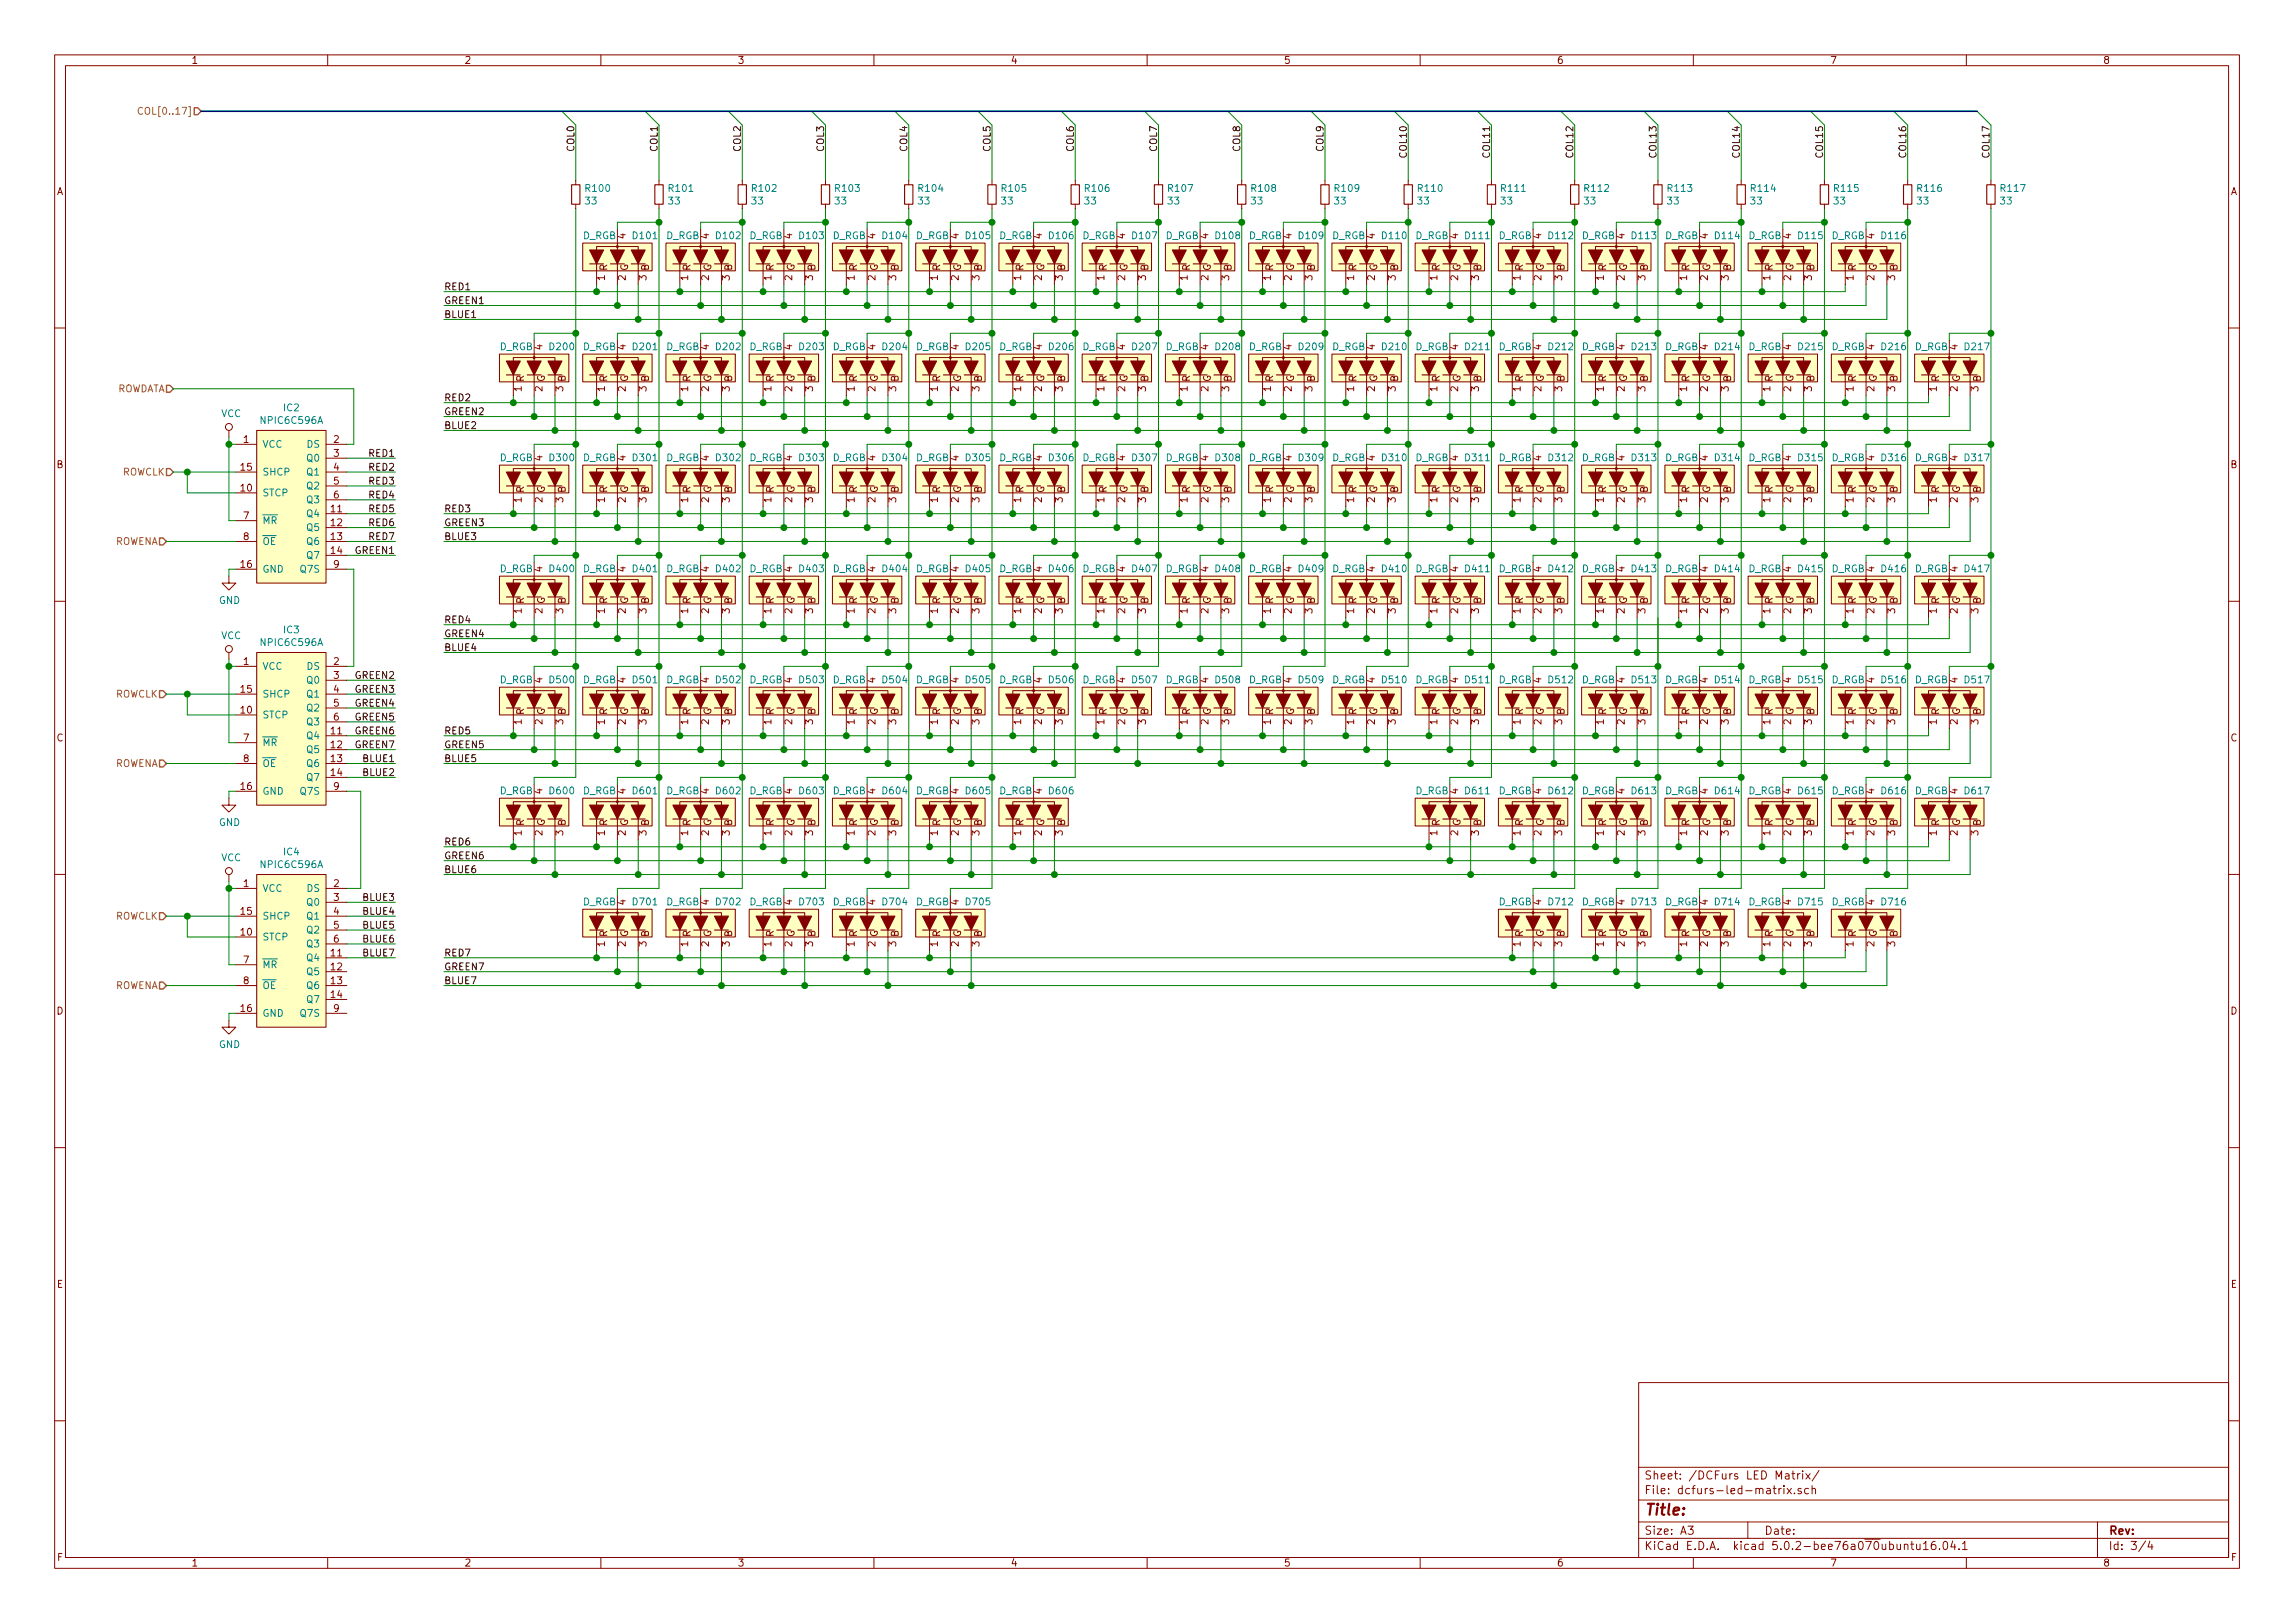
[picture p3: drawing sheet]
<svg xmlns="http://www.w3.org/2000/svg" width="420mm" height="297mm" viewBox="0 0 420 297" stroke-linecap="round" stroke-linejoin="round" font-family="sans-serif">
<defs><g id="words">
<text font-size="2.8" fill="#840000" x="301" y="277.3">Title:</text>
<g font-size="2.1" fill="#840000">
<text x="301" y="273.5">File: dcfurs-led-matrix.sch</text>
<text x="301" y="270.8">Sheet: /DCFurs LED Matrix/</text>
<text x="301" y="280.9">Size: A3</text>
<text x="323" y="280.9">Date:</text>
<text x="386" y="280.9">Rev:</text>
<text x="301" y="283.7">KiCad E.D.A. kicad 5.0.2-bee76a070ubuntu16.04.1</text>
<text x="386" y="283.7">Id: 3/4</text>
</g>
<g font-size="1.8" fill="#840000">
<text x="35" y="11.7">1</text>
<text x="85" y="11.7">2</text>
<text x="135" y="11.7">3</text>
<text x="185" y="11.7">4</text>
<text x="235" y="11.7">5</text>
<text x="285" y="11.7">6</text>
<text x="335" y="11.7">7</text>
<text x="385" y="11.7">8</text>
<text x="10.4" y="35.7">A</text>
<text x="408.4" y="35.7">A</text>
<text x="114.6" y="43.7" transform="rotate(-90 114.6 43.7)">4</text>
<text x="129.8" y="43.7" transform="rotate(-90 129.8 43.7)">4</text>
<text x="145" y="43.7" transform="rotate(-90 145 43.7)">4</text>
<text x="160.3" y="43.7" transform="rotate(-90 160.3 43.7)">4</text>
<text x="175.5" y="43.7" transform="rotate(-90 175.5 43.7)">4</text>
<text x="190.8" y="43.7" transform="rotate(-90 190.8 43.7)">4</text>
<text x="206" y="43.7" transform="rotate(-90 206 43.7)">4</text>
<text x="221.2" y="43.7" transform="rotate(-90 221.2 43.7)">4</text>
<text x="236.5" y="43.7" transform="rotate(-90 236.5 43.7)">4</text>
<text x="251.7" y="43.7" transform="rotate(-90 251.7 43.7)">4</text>
<text x="267" y="43.7" transform="rotate(-90 267 43.7)">4</text>
<text x="282.2" y="43.7" transform="rotate(-90 282.2 43.7)">4</text>
<text x="297.4" y="43.7" transform="rotate(-90 297.4 43.7)">4</text>
<text x="312.7" y="43.7" transform="rotate(-90 312.7 43.7)">4</text>
<text x="327.9" y="43.7" transform="rotate(-90 327.9 43.7)">4</text>
<text x="343.2" y="43.7" transform="rotate(-90 343.2 43.7)">4</text>
<text x="110.7" y="51.3" transform="rotate(-90 110.7 51.3)">1 R</text>
<text x="114.6" y="51.3" transform="rotate(-90 114.6 51.3)">2 G</text>
<text x="118.4" y="51.3" transform="rotate(-90 118.4 51.3)">3 B</text>
<text x="126" y="51.3" transform="rotate(-90 126 51.3)">1 R</text>
<text x="129.8" y="51.3" transform="rotate(-90 129.8 51.3)">2 G</text>
<text x="133.6" y="51.3" transform="rotate(-90 133.6 51.3)">3 B</text>
<text x="141.2" y="51.3" transform="rotate(-90 141.2 51.3)">1 R</text>
<text x="145" y="51.3" transform="rotate(-90 145 51.3)">2 G</text>
<text x="148.8" y="51.3" transform="rotate(-90 148.8 51.3)">3 B</text>
<text x="156.5" y="51.3" transform="rotate(-90 156.5 51.3)">1 R</text>
<text x="160.3" y="51.3" transform="rotate(-90 160.3 51.3)">2 G</text>
<text x="164.1" y="51.3" transform="rotate(-90 164.1 51.3)">3 B</text>
<text x="171.7" y="51.3" transform="rotate(-90 171.7 51.3)">1 R</text>
<text x="175.5" y="51.3" transform="rotate(-90 175.5 51.3)">2 G</text>
<text x="179.3" y="51.3" transform="rotate(-90 179.3 51.3)">3 B</text>
<text x="186.9" y="51.3" transform="rotate(-90 186.9 51.3)">1 R</text>
<text x="190.8" y="51.3" transform="rotate(-90 190.8 51.3)">2 G</text>
<text x="194.6" y="51.3" transform="rotate(-90 194.6 51.3)">3 B</text>
<text x="202.2" y="51.3" transform="rotate(-90 202.2 51.3)">1 R</text>
<text x="206" y="51.3" transform="rotate(-90 206 51.3)">2 G</text>
<text x="209.8" y="51.3" transform="rotate(-90 209.8 51.3)">3 B</text>
<text x="217.4" y="51.3" transform="rotate(-90 217.4 51.3)">1 R</text>
<text x="221.2" y="51.3" transform="rotate(-90 221.2 51.3)">2 G</text>
<text x="225" y="51.3" transform="rotate(-90 225 51.3)">3 B</text>
<text x="232.7" y="51.3" transform="rotate(-90 232.7 51.3)">1 R</text>
<text x="236.5" y="51.3" transform="rotate(-90 236.5 51.3)">2 G</text>
<text x="240.3" y="51.3" transform="rotate(-90 240.3 51.3)">3 B</text>
<text x="247.9" y="51.3" transform="rotate(-90 247.9 51.3)">1 R</text>
<text x="251.7" y="51.3" transform="rotate(-90 251.7 51.3)">2 G</text>
<text x="255.5" y="51.3" transform="rotate(-90 255.5 51.3)">3 B</text>
<text x="263.1" y="51.3" transform="rotate(-90 263.1 51.3)">1 R</text>
<text x="267" y="51.3" transform="rotate(-90 267 51.3)">2 G</text>
<text x="270.8" y="51.3" transform="rotate(-90 270.8 51.3)">3 B</text>
<text x="278.4" y="51.3" transform="rotate(-90 278.4 51.3)">1 R</text>
<text x="282.2" y="51.3" transform="rotate(-90 282.2 51.3)">2 G</text>
<text x="286" y="51.3" transform="rotate(-90 286 51.3)">3 B</text>
<text x="293.6" y="51.3" transform="rotate(-90 293.6 51.3)">1 R</text>
<text x="297.4" y="51.3" transform="rotate(-90 297.4 51.3)">2 G</text>
<text x="301.2" y="51.3" transform="rotate(-90 301.2 51.3)">3 B</text>
<text x="308.9" y="51.3" transform="rotate(-90 308.9 51.3)">1 R</text>
<text x="312.7" y="51.3" transform="rotate(-90 312.7 51.3)">2 G</text>
<text x="316.5" y="51.3" transform="rotate(-90 316.5 51.3)">3 B</text>
<text x="324.1" y="51.3" transform="rotate(-90 324.1 51.3)">1 R</text>
<text x="327.9" y="51.3" transform="rotate(-90 327.9 51.3)">2 G</text>
<text x="331.7" y="51.3" transform="rotate(-90 331.7 51.3)">3 B</text>
<text x="339.3" y="51.3" transform="rotate(-90 339.3 51.3)">1 R</text>
<text x="343.2" y="51.3" transform="rotate(-90 343.2 51.3)">2 G</text>
<text x="347" y="51.3" transform="rotate(-90 347 51.3)">3 B</text>
<text x="99.3" y="64" transform="rotate(-90 99.3 64)">4</text>
<text x="114.6" y="64" transform="rotate(-90 114.6 64)">4</text>
<text x="129.8" y="64" transform="rotate(-90 129.8 64)">4</text>
<text x="145" y="64" transform="rotate(-90 145 64)">4</text>
<text x="160.3" y="64" transform="rotate(-90 160.3 64)">4</text>
<text x="175.5" y="64" transform="rotate(-90 175.5 64)">4</text>
<text x="190.8" y="64" transform="rotate(-90 190.8 64)">4</text>
<text x="206" y="64" transform="rotate(-90 206 64)">4</text>
<text x="221.2" y="64" transform="rotate(-90 221.2 64)">4</text>
<text x="236.5" y="64" transform="rotate(-90 236.5 64)">4</text>
<text x="251.7" y="64" transform="rotate(-90 251.7 64)">4</text>
<text x="267" y="64" transform="rotate(-90 267 64)">4</text>
<text x="282.2" y="64" transform="rotate(-90 282.2 64)">4</text>
<text x="297.4" y="64" transform="rotate(-90 297.4 64)">4</text>
<text x="312.7" y="64" transform="rotate(-90 312.7 64)">4</text>
<text x="327.9" y="64" transform="rotate(-90 327.9 64)">4</text>
<text x="343.2" y="64" transform="rotate(-90 343.2 64)">4</text>
<text x="358.4" y="64" transform="rotate(-90 358.4 64)">4</text>
<text x="95.5" y="71.6" transform="rotate(-90 95.5 71.6)">1</text>
<text x="95.9" y="69.9" transform="rotate(-90 95.9 69.9)">R</text>
<text x="99.3" y="71.6" transform="rotate(-90 99.3 71.6)">2 G</text>
<text x="103.1" y="71.6" transform="rotate(-90 103.1 71.6)">3</text>
<text x="103.6" y="69.9" transform="rotate(-90 103.6 69.9)">B</text>
<text x="110.7" y="71.6" transform="rotate(-90 110.7 71.6)">1</text>
<text x="111.2" y="69.9" transform="rotate(-90 111.2 69.9)">R</text>
<text x="114.6" y="71.6" transform="rotate(-90 114.6 71.6)">2 G</text>
<text x="118.4" y="71.6" transform="rotate(-90 118.4 71.6)">3</text>
<text x="118.8" y="69.9" transform="rotate(-90 118.8 69.9)">B</text>
<text x="126" y="71.6" transform="rotate(-90 126 71.6)">1</text>
<text x="126.4" y="69.9" transform="rotate(-90 126.4 69.9)">R</text>
<text x="129.8" y="71.6" transform="rotate(-90 129.8 71.6)">2 G</text>
<text x="133.6" y="71.6" transform="rotate(-90 133.6 71.6)">3</text>
<text x="134" y="69.9" transform="rotate(-90 134 69.9)">B</text>
<text x="141.2" y="71.6" transform="rotate(-90 141.2 71.6)">1</text>
<text x="141.7" y="69.9" transform="rotate(-90 141.7 69.9)">R</text>
<text x="145" y="71.6" transform="rotate(-90 145 71.6)">2 G</text>
<text x="148.8" y="71.6" transform="rotate(-90 148.8 71.6)">3</text>
<text x="149.3" y="69.9" transform="rotate(-90 149.3 69.9)">B</text>
<text x="156.5" y="71.6" transform="rotate(-90 156.5 71.6)">1</text>
<text x="156.9" y="69.9" transform="rotate(-90 156.9 69.9)">R</text>
<text x="160.3" y="71.6" transform="rotate(-90 160.3 71.6)">2 G</text>
<text x="164.1" y="71.6" transform="rotate(-90 164.1 71.6)">3</text>
<text x="164.5" y="69.9" transform="rotate(-90 164.5 69.9)">B</text>
<text x="171.7" y="71.6" transform="rotate(-90 171.7 71.6)">1</text>
<text x="172.1" y="69.9" transform="rotate(-90 172.1 69.9)">R</text>
<text x="175.5" y="71.6" transform="rotate(-90 175.5 71.6)">2 G</text>
<text x="179.3" y="71.6" transform="rotate(-90 179.3 71.6)">3</text>
<text x="179.8" y="69.9" transform="rotate(-90 179.8 69.9)">B</text>
<text x="186.9" y="71.6" transform="rotate(-90 186.9 71.6)">1</text>
<text x="187.4" y="69.9" transform="rotate(-90 187.4 69.9)">R</text>
<text x="190.8" y="71.6" transform="rotate(-90 190.8 71.6)">2 G</text>
<text x="194.6" y="71.6" transform="rotate(-90 194.6 71.6)">3</text>
<text x="195" y="69.9" transform="rotate(-90 195 69.9)">B</text>
<text x="202.2" y="71.6" transform="rotate(-90 202.2 71.6)">1</text>
<text x="202.6" y="69.9" transform="rotate(-90 202.6 69.9)">R</text>
<text x="206" y="71.6" transform="rotate(-90 206 71.6)">2 G</text>
<text x="209.8" y="71.6" transform="rotate(-90 209.8 71.6)">3</text>
<text x="210.2" y="69.9" transform="rotate(-90 210.2 69.9)">B</text>
<text x="217.4" y="71.6" transform="rotate(-90 217.4 71.6)">1</text>
<text x="217.9" y="69.9" transform="rotate(-90 217.9 69.9)">R</text>
<text x="221.2" y="71.6" transform="rotate(-90 221.2 71.6)">2 G</text>
<text x="225" y="71.6" transform="rotate(-90 225 71.6)">3</text>
<text x="225.5" y="69.9" transform="rotate(-90 225.5 69.9)">B</text>
<text x="232.7" y="71.6" transform="rotate(-90 232.7 71.6)">1</text>
<text x="233.1" y="69.9" transform="rotate(-90 233.1 69.9)">R</text>
<text x="236.5" y="71.6" transform="rotate(-90 236.5 71.6)">2 G</text>
<text x="240.3" y="71.6" transform="rotate(-90 240.3 71.6)">3</text>
<text x="240.7" y="69.9" transform="rotate(-90 240.7 69.9)">B</text>
<text x="247.9" y="71.6" transform="rotate(-90 247.9 71.6)">1</text>
<text x="248.3" y="69.9" transform="rotate(-90 248.3 69.9)">R</text>
<text x="251.7" y="71.6" transform="rotate(-90 251.7 71.6)">2 G</text>
<text x="255.5" y="71.6" transform="rotate(-90 255.5 71.6)">3</text>
<text x="256" y="69.9" transform="rotate(-90 256 69.9)">B</text>
<text x="263.1" y="71.6" transform="rotate(-90 263.1 71.6)">1</text>
<text x="263.6" y="69.9" transform="rotate(-90 263.6 69.9)">R</text>
<text x="267" y="71.6" transform="rotate(-90 267 71.6)">2 G</text>
<text x="270.8" y="71.6" transform="rotate(-90 270.8 71.6)">3</text>
<text x="271.2" y="69.9" transform="rotate(-90 271.2 69.9)">B</text>
<text x="278.4" y="71.6" transform="rotate(-90 278.4 71.6)">1</text>
<text x="278.8" y="69.9" transform="rotate(-90 278.8 69.9)">R</text>
<text x="282.2" y="71.6" transform="rotate(-90 282.2 71.6)">2 G</text>
<text x="286" y="71.6" transform="rotate(-90 286 71.6)">3</text>
<text x="286.4" y="69.9" transform="rotate(-90 286.4 69.9)">B</text>
<text x="293.6" y="71.6" transform="rotate(-90 293.6 71.6)">1</text>
<text x="294.1" y="69.9" transform="rotate(-90 294.1 69.9)">R</text>
<text x="297.4" y="71.6" transform="rotate(-90 297.4 71.6)">2 G</text>
<text x="301.2" y="71.6" transform="rotate(-90 301.2 71.6)">3</text>
<text x="301.7" y="69.9" transform="rotate(-90 301.7 69.9)">B</text>
<text x="308.9" y="71.6" transform="rotate(-90 308.9 71.6)">1</text>
<text x="309.3" y="69.9" transform="rotate(-90 309.3 69.9)">R</text>
<text x="312.7" y="71.6" transform="rotate(-90 312.7 71.6)">2 G</text>
<text x="316.5" y="71.6" transform="rotate(-90 316.5 71.6)">3</text>
<text x="316.9" y="69.9" transform="rotate(-90 316.9 69.9)">B</text>
<text x="324.1" y="71.6" transform="rotate(-90 324.1 71.6)">1</text>
<text x="324.5" y="69.9" transform="rotate(-90 324.5 69.9)">R</text>
<text x="327.9" y="71.6" transform="rotate(-90 327.9 71.6)">2 G</text>
<text x="331.7" y="71.6" transform="rotate(-90 331.7 71.6)">3</text>
<text x="332.2" y="69.9" transform="rotate(-90 332.2 69.9)">B</text>
<text x="339.3" y="71.6" transform="rotate(-90 339.3 71.6)">1</text>
<text x="339.8" y="69.9" transform="rotate(-90 339.8 69.9)">R</text>
<text x="343.2" y="71.6" transform="rotate(-90 343.2 71.6)">2 G</text>
<text x="347" y="71.6" transform="rotate(-90 347 71.6)">3</text>
<text x="347.4" y="69.9" transform="rotate(-90 347.4 69.9)">B</text>
<text x="354.6" y="71.6" transform="rotate(-90 354.6 71.6)">1</text>
<text x="355" y="69.9" transform="rotate(-90 355 69.9)">R</text>
<text x="358.4" y="71.6" transform="rotate(-90 358.4 71.6)">2 G</text>
<text x="362.2" y="71.6" transform="rotate(-90 362.2 71.6)">3</text>
<text x="362.6" y="69.9" transform="rotate(-90 362.6 69.9)">B</text>
<text x="44.6" y="81.1">1</text>
<text x="61.1" y="81.1">2</text>
<text x="61.1" y="83.6">3</text>
<text x="10.4" y="85.7">B</text>
<text x="44.1" y="90">10</text>
<text x="44.1" y="86.1">15</text>
<text x="61.1" y="86.1">4</text>
<text x="61.1" y="88.7">5</text>
<text x="99.3" y="84.3" transform="rotate(-90 99.3 84.3)">4</text>
<text x="114.6" y="84.3" transform="rotate(-90 114.6 84.3)">4</text>
<text x="129.8" y="84.3" transform="rotate(-90 129.8 84.3)">4</text>
<text x="145" y="84.3" transform="rotate(-90 145 84.3)">4</text>
<text x="160.3" y="84.3" transform="rotate(-90 160.3 84.3)">4</text>
<text x="175.5" y="84.3" transform="rotate(-90 175.5 84.3)">4</text>
<text x="190.8" y="84.3" transform="rotate(-90 190.8 84.3)">4</text>
<text x="206" y="84.3" transform="rotate(-90 206 84.3)">4</text>
<text x="221.2" y="84.3" transform="rotate(-90 221.2 84.3)">4</text>
<text x="236.5" y="84.3" transform="rotate(-90 236.5 84.3)">4</text>
<text x="251.7" y="84.3" transform="rotate(-90 251.7 84.3)">4</text>
<text x="267" y="84.3" transform="rotate(-90 267 84.3)">4</text>
<text x="282.2" y="84.3" transform="rotate(-90 282.2 84.3)">4</text>
<text x="297.4" y="84.3" transform="rotate(-90 297.4 84.3)">4</text>
<text x="312.7" y="84.3" transform="rotate(-90 312.7 84.3)">4</text>
<text x="327.9" y="84.3" transform="rotate(-90 327.9 84.3)">4</text>
<text x="343.2" y="84.3" transform="rotate(-90 343.2 84.3)">4</text>
<text x="358.4" y="84.3" transform="rotate(-90 358.4 84.3)">4</text>
<text x="408.4" y="85.7">B</text>
<text x="44.6" y="95">7</text>
<text x="60.6" y="93.8">11</text>
<text x="61.1" y="91.2">6</text>
<text x="95.5" y="92" transform="rotate(-90 95.5 92)">1 R</text>
<text x="99.3" y="92" transform="rotate(-90 99.3 92)">2 G</text>
<text x="103.1" y="92" transform="rotate(-90 103.1 92)">3 B</text>
<text x="110.7" y="92" transform="rotate(-90 110.7 92)">1 R</text>
<text x="114.6" y="92" transform="rotate(-90 114.6 92)">2 G</text>
<text x="118.4" y="92" transform="rotate(-90 118.4 92)">3 B</text>
<text x="126" y="92" transform="rotate(-90 126 92)">1 R</text>
<text x="129.8" y="92" transform="rotate(-90 129.8 92)">2 G</text>
<text x="133.6" y="92" transform="rotate(-90 133.6 92)">3 B</text>
<text x="141.2" y="92" transform="rotate(-90 141.2 92)">1 R</text>
<text x="145" y="92" transform="rotate(-90 145 92)">2 G</text>
<text x="148.8" y="92" transform="rotate(-90 148.8 92)">3 B</text>
<text x="156.5" y="92" transform="rotate(-90 156.5 92)">1 R</text>
<text x="160.3" y="92" transform="rotate(-90 160.3 92)">2 G</text>
<text x="164.1" y="92" transform="rotate(-90 164.1 92)">3 B</text>
<text x="171.7" y="92" transform="rotate(-90 171.7 92)">1 R</text>
<text x="175.5" y="92" transform="rotate(-90 175.5 92)">2 G</text>
<text x="179.3" y="92" transform="rotate(-90 179.3 92)">3 B</text>
<text x="186.9" y="92" transform="rotate(-90 186.9 92)">1 R</text>
<text x="190.8" y="92" transform="rotate(-90 190.8 92)">2 G</text>
<text x="194.6" y="92" transform="rotate(-90 194.6 92)">3 B</text>
<text x="202.2" y="92" transform="rotate(-90 202.2 92)">1 R</text>
<text x="206" y="92" transform="rotate(-90 206 92)">2 G</text>
<text x="209.8" y="92" transform="rotate(-90 209.8 92)">3 B</text>
<text x="217.4" y="92" transform="rotate(-90 217.4 92)">1 R</text>
<text x="221.2" y="92" transform="rotate(-90 221.2 92)">2 G</text>
<text x="225" y="92" transform="rotate(-90 225 92)">3 B</text>
<text x="232.7" y="92" transform="rotate(-90 232.7 92)">1 R</text>
<text x="236.5" y="92" transform="rotate(-90 236.5 92)">2 G</text>
<text x="240.3" y="92" transform="rotate(-90 240.3 92)">3 B</text>
<text x="247.9" y="92" transform="rotate(-90 247.9 92)">1 R</text>
<text x="251.7" y="92" transform="rotate(-90 251.7 92)">2 G</text>
<text x="255.5" y="92" transform="rotate(-90 255.5 92)">3 B</text>
<text x="263.1" y="92" transform="rotate(-90 263.1 92)">1 R</text>
<text x="267" y="92" transform="rotate(-90 267 92)">2 G</text>
<text x="270.8" y="92" transform="rotate(-90 270.8 92)">3 B</text>
<text x="278.4" y="92" transform="rotate(-90 278.4 92)">1 R</text>
<text x="282.2" y="92" transform="rotate(-90 282.2 92)">2 G</text>
<text x="286" y="92" transform="rotate(-90 286 92)">3 B</text>
<text x="293.6" y="92" transform="rotate(-90 293.6 92)">1 R</text>
<text x="297.4" y="92" transform="rotate(-90 297.4 92)">2 G</text>
<text x="301.2" y="92" transform="rotate(-90 301.2 92)">3 B</text>
<text x="308.9" y="92" transform="rotate(-90 308.9 92)">1 R</text>
<text x="312.7" y="92" transform="rotate(-90 312.7 92)">2 G</text>
<text x="316.5" y="92" transform="rotate(-90 316.5 92)">3 B</text>
<text x="324.1" y="92" transform="rotate(-90 324.1 92)">1 R</text>
<text x="327.9" y="92" transform="rotate(-90 327.9 92)">2 G</text>
<text x="331.7" y="92" transform="rotate(-90 331.7 92)">3 B</text>
<text x="339.3" y="92" transform="rotate(-90 339.3 92)">1 R</text>
<text x="343.2" y="92" transform="rotate(-90 343.2 92)">2 G</text>
<text x="347" y="92" transform="rotate(-90 347 92)">3 B</text>
<text x="354.6" y="92" transform="rotate(-90 354.6 92)">1 R</text>
<text x="358.4" y="92" transform="rotate(-90 358.4 92)">2 G</text>
<text x="362.2" y="92" transform="rotate(-90 362.2 92)">3 B</text>
<text x="44.6" y="98.8">8</text>
<text x="60.6" y="96.3">12</text>
<text x="60.6" y="98.8">13</text>
<text x="60.6" y="101.4">14</text>
<text x="44.1" y="103.9">16</text>
<text x="61.1" y="103.9">9</text>
<text x="99.3" y="104.7" transform="rotate(-90 99.3 104.7)">4</text>
<text x="114.6" y="104.7" transform="rotate(-90 114.6 104.7)">4</text>
<text x="129.8" y="104.7" transform="rotate(-90 129.8 104.7)">4</text>
<text x="145" y="104.7" transform="rotate(-90 145 104.7)">4</text>
<text x="160.3" y="104.7" transform="rotate(-90 160.3 104.7)">4</text>
<text x="175.5" y="104.7" transform="rotate(-90 175.5 104.7)">4</text>
<text x="190.8" y="104.7" transform="rotate(-90 190.8 104.7)">4</text>
<text x="206" y="104.7" transform="rotate(-90 206 104.7)">4</text>
<text x="221.2" y="104.7" transform="rotate(-90 221.2 104.7)">4</text>
<text x="236.5" y="104.7" transform="rotate(-90 236.5 104.7)">4</text>
<text x="251.7" y="104.7" transform="rotate(-90 251.7 104.7)">4</text>
<text x="267" y="104.7" transform="rotate(-90 267 104.7)">4</text>
<text x="282.2" y="104.7" transform="rotate(-90 282.2 104.7)">4</text>
<text x="297.4" y="104.7" transform="rotate(-90 297.4 104.7)">4</text>
<text x="312.7" y="104.7" transform="rotate(-90 312.7 104.7)">4</text>
<text x="327.9" y="104.7" transform="rotate(-90 327.9 104.7)">4</text>
<text x="343.2" y="104.7" transform="rotate(-90 343.2 104.7)">4</text>
<text x="358.4" y="104.7" transform="rotate(-90 358.4 104.7)">4</text>
<text x="95.5" y="112.3" transform="rotate(-90 95.5 112.3)">1 R</text>
<text x="99.3" y="112.3" transform="rotate(-90 99.3 112.3)">2 G</text>
<text x="103.1" y="112.3" transform="rotate(-90 103.1 112.3)">3 B</text>
<text x="110.7" y="112.3" transform="rotate(-90 110.7 112.3)">1 R</text>
<text x="114.6" y="112.3" transform="rotate(-90 114.6 112.3)">2 G</text>
<text x="118.4" y="112.3" transform="rotate(-90 118.4 112.3)">3 B</text>
<text x="126" y="112.3" transform="rotate(-90 126 112.3)">1 R</text>
<text x="129.8" y="112.3" transform="rotate(-90 129.8 112.3)">2 G</text>
<text x="133.6" y="112.3" transform="rotate(-90 133.6 112.3)">3 B</text>
<text x="141.2" y="112.3" transform="rotate(-90 141.2 112.3)">1 R</text>
<text x="145" y="112.3" transform="rotate(-90 145 112.3)">2 G</text>
<text x="148.8" y="112.3" transform="rotate(-90 148.8 112.3)">3 B</text>
<text x="156.5" y="112.3" transform="rotate(-90 156.5 112.3)">1 R</text>
<text x="160.3" y="112.3" transform="rotate(-90 160.3 112.3)">2 G</text>
<text x="164.1" y="112.3" transform="rotate(-90 164.1 112.3)">3 B</text>
<text x="171.7" y="112.3" transform="rotate(-90 171.7 112.3)">1 R</text>
<text x="175.5" y="112.3" transform="rotate(-90 175.5 112.3)">2 G</text>
<text x="179.3" y="112.3" transform="rotate(-90 179.3 112.3)">3 B</text>
<text x="186.9" y="112.3" transform="rotate(-90 186.9 112.3)">1 R</text>
<text x="190.8" y="112.3" transform="rotate(-90 190.8 112.3)">2 G</text>
<text x="194.6" y="112.3" transform="rotate(-90 194.6 112.3)">3 B</text>
<text x="202.2" y="112.3" transform="rotate(-90 202.2 112.3)">1 R</text>
<text x="206" y="112.3" transform="rotate(-90 206 112.3)">2 G</text>
<text x="209.8" y="112.3" transform="rotate(-90 209.8 112.3)">3 B</text>
<text x="217.4" y="112.3" transform="rotate(-90 217.4 112.3)">1 R</text>
<text x="221.2" y="112.3" transform="rotate(-90 221.2 112.3)">2 G</text>
<text x="225" y="112.3" transform="rotate(-90 225 112.3)">3 B</text>
<text x="232.7" y="112.3" transform="rotate(-90 232.7 112.3)">1 R</text>
<text x="236.5" y="112.3" transform="rotate(-90 236.5 112.3)">2 G</text>
<text x="240.3" y="112.3" transform="rotate(-90 240.3 112.3)">3 B</text>
<text x="247.9" y="112.3" transform="rotate(-90 247.9 112.3)">1 R</text>
<text x="251.7" y="112.3" transform="rotate(-90 251.7 112.3)">2 G</text>
<text x="255.5" y="112.3" transform="rotate(-90 255.5 112.3)">3 B</text>
<text x="263.1" y="112.3" transform="rotate(-90 263.1 112.3)">1 R</text>
<text x="267" y="112.3" transform="rotate(-90 267 112.3)">2 G</text>
<text x="270.8" y="112.3" transform="rotate(-90 270.8 112.3)">3 B</text>
<text x="278.4" y="112.3" transform="rotate(-90 278.4 112.3)">1 R</text>
<text x="282.2" y="112.3" transform="rotate(-90 282.2 112.3)">2 G</text>
<text x="286" y="112.3" transform="rotate(-90 286 112.3)">3 B</text>
<text x="293.6" y="112.3" transform="rotate(-90 293.6 112.3)">1 R</text>
<text x="297.4" y="112.3" transform="rotate(-90 297.4 112.3)">2 G</text>
<text x="301.2" y="112.3" transform="rotate(-90 301.2 112.3)">3 B</text>
<text x="308.9" y="112.3" transform="rotate(-90 308.9 112.3)">1 R</text>
<text x="312.7" y="112.3" transform="rotate(-90 312.7 112.3)">2 G</text>
<text x="316.5" y="112.3" transform="rotate(-90 316.5 112.3)">3 B</text>
<text x="324.1" y="112.3" transform="rotate(-90 324.1 112.3)">1 R</text>
<text x="327.9" y="112.3" transform="rotate(-90 327.9 112.3)">2 G</text>
<text x="331.7" y="112.3" transform="rotate(-90 331.7 112.3)">3 B</text>
<text x="339.3" y="112.3" transform="rotate(-90 339.3 112.3)">1 R</text>
<text x="343.2" y="112.3" transform="rotate(-90 343.2 112.3)">2 G</text>
<text x="347" y="112.3" transform="rotate(-90 347 112.3)">3 B</text>
<text x="354.6" y="112.3" transform="rotate(-90 354.6 112.3)">1 R</text>
<text x="358.4" y="112.3" transform="rotate(-90 358.4 112.3)">2 G</text>
<text x="362.2" y="112.3" transform="rotate(-90 362.2 112.3)">3 B</text>
<text x="44.6" y="121.7">1</text>
<text x="61.1" y="121.7">2</text>
<text x="61.1" y="124.2">3</text>
<text x="99.3" y="125" transform="rotate(-90 99.3 125)">4</text>
<text x="114.6" y="125" transform="rotate(-90 114.6 125)">4</text>
<text x="129.8" y="125" transform="rotate(-90 129.8 125)">4</text>
<text x="145" y="125" transform="rotate(-90 145 125)">4</text>
<text x="160.3" y="125" transform="rotate(-90 160.3 125)">4</text>
<text x="175.5" y="125" transform="rotate(-90 175.5 125)">4</text>
<text x="190.8" y="125" transform="rotate(-90 190.8 125)">4</text>
<text x="206" y="125" transform="rotate(-90 206 125)">4</text>
<text x="221.2" y="125" transform="rotate(-90 221.2 125)">4</text>
<text x="236.5" y="125" transform="rotate(-90 236.5 125)">4</text>
<text x="251.7" y="125" transform="rotate(-90 251.7 125)">4</text>
<text x="267" y="125" transform="rotate(-90 267 125)">4</text>
<text x="282.2" y="125" transform="rotate(-90 282.2 125)">4</text>
<text x="297.4" y="125" transform="rotate(-90 297.4 125)">4</text>
<text x="312.7" y="125" transform="rotate(-90 312.7 125)">4</text>
<text x="327.9" y="125" transform="rotate(-90 327.9 125)">4</text>
<text x="343.2" y="125" transform="rotate(-90 343.2 125)">4</text>
<text x="358.4" y="125" transform="rotate(-90 358.4 125)">4</text>
<text x="44.1" y="130.6">10</text>
<text x="44.1" y="126.8">15</text>
<text x="61.1" y="126.8">4</text>
<text x="61.1" y="129.3">5</text>
<text x="61.1" y="131.9">6</text>
<text x="10.4" y="135.7">C</text>
<text x="44.6" y="135.7">7</text>
<text x="60.6" y="134.4">11</text>
<text x="60.6" y="136.9">12</text>
<text x="95.5" y="132.6" transform="rotate(-90 95.5 132.6)">1 R</text>
<text x="99.3" y="132.6" transform="rotate(-90 99.3 132.6)">2 G</text>
<text x="103.1" y="132.6" transform="rotate(-90 103.1 132.6)">3 B</text>
<text x="110.7" y="132.6" transform="rotate(-90 110.7 132.6)">1 R</text>
<text x="114.6" y="132.6" transform="rotate(-90 114.6 132.6)">2 G</text>
<text x="118.4" y="132.6" transform="rotate(-90 118.4 132.6)">3 B</text>
<text x="126" y="132.6" transform="rotate(-90 126 132.6)">1 R</text>
<text x="129.8" y="132.6" transform="rotate(-90 129.8 132.6)">2 G</text>
<text x="133.6" y="132.6" transform="rotate(-90 133.6 132.6)">3 B</text>
<text x="141.2" y="132.6" transform="rotate(-90 141.2 132.6)">1 R</text>
<text x="145" y="132.6" transform="rotate(-90 145 132.6)">2 G</text>
<text x="148.8" y="132.6" transform="rotate(-90 148.8 132.6)">3 B</text>
<text x="156.5" y="132.6" transform="rotate(-90 156.5 132.6)">1 R</text>
<text x="160.3" y="132.6" transform="rotate(-90 160.3 132.6)">2 G</text>
<text x="164.1" y="132.6" transform="rotate(-90 164.1 132.6)">3 B</text>
<text x="171.7" y="132.6" transform="rotate(-90 171.7 132.6)">1 R</text>
<text x="175.5" y="132.6" transform="rotate(-90 175.5 132.6)">2 G</text>
<text x="179.3" y="132.6" transform="rotate(-90 179.3 132.6)">3 B</text>
<text x="186.9" y="132.6" transform="rotate(-90 186.9 132.6)">1 R</text>
<text x="190.8" y="132.6" transform="rotate(-90 190.8 132.6)">2 G</text>
<text x="194.6" y="132.6" transform="rotate(-90 194.6 132.6)">3 B</text>
<text x="202.2" y="132.6" transform="rotate(-90 202.2 132.6)">1 R</text>
<text x="206" y="132.6" transform="rotate(-90 206 132.6)">2 G</text>
<text x="209.8" y="132.6" transform="rotate(-90 209.8 132.6)">3 B</text>
<text x="217.4" y="132.6" transform="rotate(-90 217.4 132.6)">1 R</text>
<text x="221.2" y="132.6" transform="rotate(-90 221.2 132.6)">2 G</text>
<text x="225" y="132.6" transform="rotate(-90 225 132.6)">3 B</text>
<text x="232.7" y="132.6" transform="rotate(-90 232.7 132.6)">1 R</text>
<text x="236.5" y="132.6" transform="rotate(-90 236.5 132.6)">2 G</text>
<text x="240.3" y="132.6" transform="rotate(-90 240.3 132.6)">3 B</text>
<text x="247.9" y="132.6" transform="rotate(-90 247.9 132.6)">1 R</text>
<text x="251.7" y="132.6" transform="rotate(-90 251.7 132.6)">2 G</text>
<text x="255.5" y="132.6" transform="rotate(-90 255.5 132.6)">3 B</text>
<text x="263.1" y="132.6" transform="rotate(-90 263.1 132.6)">1 R</text>
<text x="267" y="132.6" transform="rotate(-90 267 132.6)">2 G</text>
<text x="270.8" y="132.6" transform="rotate(-90 270.8 132.6)">3 B</text>
<text x="278.4" y="132.6" transform="rotate(-90 278.4 132.6)">1 R</text>
<text x="282.2" y="132.6" transform="rotate(-90 282.2 132.6)">2 G</text>
<text x="286" y="132.6" transform="rotate(-90 286 132.6)">3 B</text>
<text x="293.6" y="132.6" transform="rotate(-90 293.6 132.6)">1 R</text>
<text x="297.4" y="132.6" transform="rotate(-90 297.4 132.6)">2 G</text>
<text x="301.2" y="132.6" transform="rotate(-90 301.2 132.6)">3 B</text>
<text x="308.9" y="132.6" transform="rotate(-90 308.9 132.6)">1 R</text>
<text x="312.7" y="132.6" transform="rotate(-90 312.7 132.6)">2 G</text>
<text x="316.5" y="132.6" transform="rotate(-90 316.5 132.6)">3 B</text>
<text x="324.1" y="132.6" transform="rotate(-90 324.1 132.6)">1 R</text>
<text x="327.9" y="132.6" transform="rotate(-90 327.9 132.6)">2 G</text>
<text x="331.7" y="132.6" transform="rotate(-90 331.7 132.6)">3 B</text>
<text x="339.3" y="132.6" transform="rotate(-90 339.3 132.6)">1 R</text>
<text x="343.2" y="132.6" transform="rotate(-90 343.2 132.6)">2 G</text>
<text x="347" y="132.6" transform="rotate(-90 347 132.6)">3 B</text>
<text x="354.6" y="132.6" transform="rotate(-90 354.6 132.6)">1 R</text>
<text x="358.4" y="132.6" transform="rotate(-90 358.4 132.6)">2 G</text>
<text x="362.2" y="132.6" transform="rotate(-90 362.2 132.6)">3 B</text>
<text x="408.4" y="135.7">C</text>
<text x="44.6" y="139.5">8</text>
<text x="60.6" y="139.5">13</text>
<text x="60.6" y="142">14</text>
<text x="44.1" y="144.6">16</text>
<text x="61.1" y="144.6">9</text>
<text x="99.3" y="145.3" transform="rotate(-90 99.3 145.3)">4</text>
<text x="114.6" y="145.3" transform="rotate(-90 114.6 145.3)">4</text>
<text x="129.8" y="145.3" transform="rotate(-90 129.8 145.3)">4</text>
<text x="145" y="145.3" transform="rotate(-90 145 145.3)">4</text>
<text x="160.3" y="145.3" transform="rotate(-90 160.3 145.3)">4</text>
<text x="175.5" y="145.3" transform="rotate(-90 175.5 145.3)">4</text>
<text x="190.8" y="145.3" transform="rotate(-90 190.8 145.3)">4</text>
<text x="267" y="145.3" transform="rotate(-90 267 145.3)">4</text>
<text x="282.2" y="145.3" transform="rotate(-90 282.2 145.3)">4</text>
<text x="297.4" y="145.3" transform="rotate(-90 297.4 145.3)">4</text>
<text x="312.7" y="145.3" transform="rotate(-90 312.7 145.3)">4</text>
<text x="327.9" y="145.3" transform="rotate(-90 327.9 145.3)">4</text>
<text x="343.2" y="145.3" transform="rotate(-90 343.2 145.3)">4</text>
<text x="358.4" y="145.3" transform="rotate(-90 358.4 145.3)">4</text>
<text x="95.5" y="152.9" transform="rotate(-90 95.5 152.9)">1</text>
<text x="95.9" y="151.2" transform="rotate(-90 95.9 151.2)">R</text>
<text x="99.3" y="152.9" transform="rotate(-90 99.3 152.9)">2 G</text>
<text x="103.1" y="152.9" transform="rotate(-90 103.1 152.9)">3</text>
<text x="103.6" y="151.2" transform="rotate(-90 103.6 151.2)">B</text>
<text x="110.7" y="152.9" transform="rotate(-90 110.7 152.9)">1</text>
<text x="111.2" y="151.2" transform="rotate(-90 111.2 151.2)">R</text>
<text x="114.6" y="152.9" transform="rotate(-90 114.6 152.9)">2 G</text>
<text x="118.4" y="152.9" transform="rotate(-90 118.4 152.9)">3</text>
<text x="118.8" y="151.2" transform="rotate(-90 118.8 151.2)">B</text>
<text x="126" y="152.9" transform="rotate(-90 126 152.9)">1</text>
<text x="126.4" y="151.2" transform="rotate(-90 126.4 151.2)">R</text>
<text x="129.8" y="152.9" transform="rotate(-90 129.8 152.9)">2 G</text>
<text x="133.6" y="152.9" transform="rotate(-90 133.6 152.9)">3</text>
<text x="134" y="151.2" transform="rotate(-90 134 151.2)">B</text>
<text x="141.2" y="152.9" transform="rotate(-90 141.2 152.9)">1</text>
<text x="141.7" y="151.2" transform="rotate(-90 141.7 151.2)">R</text>
<text x="145" y="152.9" transform="rotate(-90 145 152.9)">2 G</text>
<text x="148.8" y="152.9" transform="rotate(-90 148.8 152.9)">3</text>
<text x="149.3" y="151.2" transform="rotate(-90 149.3 151.2)">B</text>
<text x="156.5" y="152.9" transform="rotate(-90 156.5 152.9)">1</text>
<text x="156.9" y="151.2" transform="rotate(-90 156.9 151.2)">R</text>
<text x="160.3" y="152.9" transform="rotate(-90 160.3 152.9)">2 G</text>
<text x="164.1" y="152.9" transform="rotate(-90 164.1 152.9)">3</text>
<text x="164.5" y="151.2" transform="rotate(-90 164.5 151.2)">B</text>
<text x="171.7" y="152.9" transform="rotate(-90 171.7 152.9)">1</text>
<text x="172.1" y="151.2" transform="rotate(-90 172.1 151.2)">R</text>
<text x="175.5" y="152.9" transform="rotate(-90 175.5 152.9)">2 G</text>
<text x="179.3" y="152.9" transform="rotate(-90 179.3 152.9)">3</text>
<text x="179.8" y="151.2" transform="rotate(-90 179.8 151.2)">B</text>
<text x="186.9" y="152.9" transform="rotate(-90 186.9 152.9)">1</text>
<text x="187.4" y="151.2" transform="rotate(-90 187.4 151.2)">R</text>
<text x="190.8" y="152.9" transform="rotate(-90 190.8 152.9)">2 G</text>
<text x="194.6" y="152.9" transform="rotate(-90 194.6 152.9)">3</text>
<text x="195" y="151.2" transform="rotate(-90 195 151.2)">B</text>
<text x="263.1" y="152.9" transform="rotate(-90 263.1 152.9)">1</text>
<text x="263.6" y="151.2" transform="rotate(-90 263.6 151.2)">R</text>
<text x="267" y="152.9" transform="rotate(-90 267 152.9)">2 G</text>
<text x="270.8" y="152.9" transform="rotate(-90 270.8 152.9)">3</text>
<text x="271.2" y="151.2" transform="rotate(-90 271.2 151.2)">B</text>
<text x="278.4" y="152.9" transform="rotate(-90 278.4 152.9)">1</text>
<text x="278.8" y="151.2" transform="rotate(-90 278.8 151.2)">R</text>
<text x="282.2" y="152.9" transform="rotate(-90 282.2 152.9)">2 G</text>
<text x="286" y="152.9" transform="rotate(-90 286 152.9)">3</text>
<text x="286.4" y="151.2" transform="rotate(-90 286.4 151.2)">B</text>
<text x="293.6" y="152.9" transform="rotate(-90 293.6 152.9)">1</text>
<text x="294.1" y="151.2" transform="rotate(-90 294.1 151.2)">R</text>
<text x="297.4" y="152.9" transform="rotate(-90 297.4 152.9)">2 G</text>
<text x="301.2" y="152.9" transform="rotate(-90 301.2 152.9)">3</text>
<text x="301.7" y="151.2" transform="rotate(-90 301.7 151.2)">B</text>
<text x="308.9" y="152.9" transform="rotate(-90 308.9 152.9)">1</text>
<text x="309.3" y="151.2" transform="rotate(-90 309.3 151.2)">R</text>
<text x="312.7" y="152.9" transform="rotate(-90 312.7 152.9)">2 G</text>
<text x="316.5" y="152.9" transform="rotate(-90 316.5 152.9)">3</text>
<text x="316.9" y="151.2" transform="rotate(-90 316.9 151.2)">B</text>
<text x="324.1" y="152.9" transform="rotate(-90 324.1 152.9)">1</text>
<text x="324.5" y="151.2" transform="rotate(-90 324.5 151.2)">R</text>
<text x="327.9" y="152.9" transform="rotate(-90 327.9 152.9)">2 G</text>
<text x="331.7" y="152.9" transform="rotate(-90 331.7 152.9)">3</text>
<text x="332.2" y="151.2" transform="rotate(-90 332.2 151.2)">B</text>
<text x="339.3" y="152.9" transform="rotate(-90 339.3 152.9)">1</text>
<text x="339.8" y="151.2" transform="rotate(-90 339.8 151.2)">R</text>
<text x="343.2" y="152.9" transform="rotate(-90 343.2 152.9)">2 G</text>
<text x="347" y="152.9" transform="rotate(-90 347 152.9)">3</text>
<text x="347.4" y="151.2" transform="rotate(-90 347.4 151.2)">B</text>
<text x="354.6" y="152.9" transform="rotate(-90 354.6 152.9)">1</text>
<text x="355" y="151.2" transform="rotate(-90 355 151.2)">R</text>
<text x="358.4" y="152.9" transform="rotate(-90 358.4 152.9)">2 G</text>
<text x="362.2" y="152.9" transform="rotate(-90 362.2 152.9)">3</text>
<text x="362.6" y="151.2" transform="rotate(-90 362.6 151.2)">B</text>
<text x="44.1" y="167.4">15</text>
<text x="44.6" y="162.3">1</text>
<text x="61.1" y="162.3">2</text>
<text x="61.1" y="164.9">3</text>
<text x="61.1" y="167.4">4</text>
<text x="114.6" y="165.6" transform="rotate(-90 114.6 165.6)">4</text>
<text x="129.8" y="165.6" transform="rotate(-90 129.8 165.6)">4</text>
<text x="145" y="165.6" transform="rotate(-90 145 165.6)">4</text>
<text x="160.3" y="165.6" transform="rotate(-90 160.3 165.6)">4</text>
<text x="175.5" y="165.6" transform="rotate(-90 175.5 165.6)">4</text>
<text x="282.2" y="165.6" transform="rotate(-90 282.2 165.6)">4</text>
<text x="297.4" y="165.6" transform="rotate(-90 297.4 165.6)">4</text>
<text x="312.7" y="165.6" transform="rotate(-90 312.7 165.6)">4</text>
<text x="327.9" y="165.6" transform="rotate(-90 327.9 165.6)">4</text>
<text x="343.2" y="165.6" transform="rotate(-90 343.2 165.6)">4</text>
<text x="44.1" y="171.2">10</text>
<text x="61.1" y="170">5</text>
<text x="61.1" y="172.5">6</text>
<text x="110.7" y="173.2" transform="rotate(-90 110.7 173.2)">1</text>
<text x="111.2" y="171.5" transform="rotate(-90 111.2 171.5)">R</text>
<text x="114.6" y="173.2" transform="rotate(-90 114.6 173.2)">2 G</text>
<text x="118.4" y="173.2" transform="rotate(-90 118.4 173.2)">3</text>
<text x="118.8" y="171.5" transform="rotate(-90 118.8 171.5)">B</text>
<text x="126" y="173.2" transform="rotate(-90 126 173.2)">1</text>
<text x="126.4" y="171.5" transform="rotate(-90 126.4 171.5)">R</text>
<text x="129.8" y="173.2" transform="rotate(-90 129.8 173.2)">2 G</text>
<text x="133.6" y="173.2" transform="rotate(-90 133.6 173.2)">3</text>
<text x="134" y="171.5" transform="rotate(-90 134 171.5)">B</text>
<text x="141.2" y="173.2" transform="rotate(-90 141.2 173.2)">1</text>
<text x="141.7" y="171.5" transform="rotate(-90 141.7 171.5)">R</text>
<text x="145" y="173.2" transform="rotate(-90 145 173.2)">2 G</text>
<text x="148.8" y="173.2" transform="rotate(-90 148.8 173.2)">3</text>
<text x="149.3" y="171.5" transform="rotate(-90 149.3 171.5)">B</text>
<text x="156.5" y="173.2" transform="rotate(-90 156.5 173.2)">1</text>
<text x="156.9" y="171.5" transform="rotate(-90 156.9 171.5)">R</text>
<text x="160.3" y="173.2" transform="rotate(-90 160.3 173.2)">2 G</text>
<text x="164.1" y="173.2" transform="rotate(-90 164.1 173.2)">3</text>
<text x="164.5" y="171.5" transform="rotate(-90 164.5 171.5)">B</text>
<text x="171.7" y="173.2" transform="rotate(-90 171.7 173.2)">1</text>
<text x="172.1" y="171.5" transform="rotate(-90 172.1 171.5)">R</text>
<text x="175.5" y="173.2" transform="rotate(-90 175.5 173.2)">2 G</text>
<text x="179.3" y="173.2" transform="rotate(-90 179.3 173.2)">3</text>
<text x="179.8" y="171.5" transform="rotate(-90 179.8 171.5)">B</text>
<text x="278.4" y="173.2" transform="rotate(-90 278.4 173.2)">1</text>
<text x="278.8" y="171.5" transform="rotate(-90 278.8 171.5)">R</text>
<text x="282.2" y="173.2" transform="rotate(-90 282.2 173.2)">2 G</text>
<text x="286" y="173.2" transform="rotate(-90 286 173.2)">3</text>
<text x="286.4" y="171.5" transform="rotate(-90 286.4 171.5)">B</text>
<text x="293.6" y="173.2" transform="rotate(-90 293.6 173.2)">1</text>
<text x="294.1" y="171.5" transform="rotate(-90 294.1 171.5)">R</text>
<text x="297.4" y="173.2" transform="rotate(-90 297.4 173.2)">2 G</text>
<text x="301.2" y="173.2" transform="rotate(-90 301.2 173.2)">3</text>
<text x="301.7" y="171.5" transform="rotate(-90 301.7 171.5)">B</text>
<text x="308.9" y="173.2" transform="rotate(-90 308.9 173.2)">1</text>
<text x="309.3" y="171.5" transform="rotate(-90 309.3 171.5)">R</text>
<text x="312.7" y="173.2" transform="rotate(-90 312.7 173.2)">2 G</text>
<text x="316.5" y="173.2" transform="rotate(-90 316.5 173.2)">3</text>
<text x="316.9" y="171.5" transform="rotate(-90 316.9 171.5)">B</text>
<text x="324.1" y="173.2" transform="rotate(-90 324.1 173.2)">1</text>
<text x="324.5" y="171.5" transform="rotate(-90 324.5 171.5)">R</text>
<text x="327.9" y="173.2" transform="rotate(-90 327.9 173.2)">2 G</text>
<text x="331.7" y="173.2" transform="rotate(-90 331.7 173.2)">3</text>
<text x="332.2" y="171.5" transform="rotate(-90 332.2 171.5)">B</text>
<text x="339.3" y="173.2" transform="rotate(-90 339.3 173.2)">1</text>
<text x="339.8" y="171.5" transform="rotate(-90 339.8 171.5)">R</text>
<text x="343.2" y="173.2" transform="rotate(-90 343.2 173.2)">2 G</text>
<text x="347" y="173.2" transform="rotate(-90 347 173.2)">3</text>
<text x="347.4" y="171.5" transform="rotate(-90 347.4 171.5)">B</text>
<text x="44.6" y="176.3">7</text>
<text x="60.6" y="175">11</text>
<text x="60.6" y="177.6">12</text>
<text x="10.4" y="185.7">D</text>
<text x="44.1" y="185.2">16</text>
<text x="44.6" y="180.1">8</text>
<text x="60.6" y="180.1">13</text>
<text x="60.6" y="182.7">14</text>
<text x="61.1" y="185.2">9</text>
<text x="408.4" y="185.7">D</text>
<text x="10.4" y="235.7">E</text>
<text x="408.4" y="235.7">E</text>
<text x="10.5" y="285.7">F</text>
<text x="35" y="286.7">1</text>
<text x="85" y="286.7">2</text>
<text x="135" y="286.7">3</text>
<text x="185" y="286.7">4</text>
<text x="235" y="286.7">5</text>
<text x="285" y="286.7">6</text>
<text x="335" y="286.7">7</text>
<text x="385" y="286.7">8</text>
<text x="408.5" y="285.7">F</text>
</g>
<g font-size="1.8" fill="#848400">
<text x="26.5" y="21">COL[0..17]</text>
<text x="21" y="71.8">ROWDATA</text>
<text x="22.3" y="87">ROWCLK</text>
<text x="20.9" y="99.7">ROWENA</text>
<text x="21" y="127.7">ROWCLK</text>
<text x="20.9" y="140.4">ROWENA</text>
<text x="21" y="168.3">ROWCLK</text>
<text x="20.9" y="181">ROWENA</text>
</g>
<g font-size="1.8">
<text x="105.2" y="27.6" transform="rotate(-90 105.2 27.6)">COL0</text>
<text x="120.4" y="27.6" transform="rotate(-90 120.4 27.6)">COL1</text>
<text x="135.6" y="27.6" transform="rotate(-90 135.6 27.6)">COL2</text>
<text x="150.9" y="27.6" transform="rotate(-90 150.9 27.6)">COL3</text>
<text x="166.1" y="27.6" transform="rotate(-90 166.1 27.6)">COL4</text>
<text x="181.4" y="27.6" transform="rotate(-90 181.4 27.6)">COL5</text>
<text x="196.6" y="27.6" transform="rotate(-90 196.6 27.6)">COL6</text>
<text x="211.8" y="27.6" transform="rotate(-90 211.8 27.6)">COL7</text>
<text x="227.1" y="27.6" transform="rotate(-90 227.1 27.6)">COL8</text>
<text x="242.3" y="27.6" transform="rotate(-90 242.3 27.6)">COL9</text>
<text x="257.6" y="28.6" transform="rotate(-90 257.6 28.6)">COL10</text>
<text x="272.8" y="28.6" transform="rotate(-90 272.8 28.6)">COL11</text>
<text x="288" y="28.6" transform="rotate(-90 288 28.6)">COL12</text>
<text x="303.3" y="28.6" transform="rotate(-90 303.3 28.6)">COL13</text>
<text x="318.5" y="28.6" transform="rotate(-90 318.5 28.6)">COL14</text>
<text x="333.8" y="28.6" transform="rotate(-90 333.8 28.6)">COL15</text>
<text x="349" y="28.6" transform="rotate(-90 349 28.6)">COL16</text>
<text x="364.2" y="28.6" transform="rotate(-90 364.2 28.6)">COL17</text>
<text x="81.3" y="53.1">RED1</text>
<text x="81.3" y="55.7">GREEN1</text>
<text x="81.3" y="58.2">BLUE1</text>
<text x="81.3" y="73.4">RED2</text>
<text x="81.3" y="76">GREEN2</text>
<text x="67.7" y="83.6">RED1</text>
<text x="81.3" y="78.5">BLUE2</text>
<text x="67.7" y="86.1">RED2</text>
<text x="67.7" y="88.7">RED3</text>
<text x="67.7" y="91.2">RED4</text>
<text x="67.7" y="93.8">RED5</text>
<text x="81.3" y="93.8">RED3</text>
<text x="65.1" y="101.4">GREEN1</text>
<text x="67.7" y="96.3">RED6</text>
<text x="67.7" y="98.8">RED7</text>
<text x="81.3" y="96.3">GREEN3</text>
<text x="81.3" y="98.8">BLUE3</text>
<text x="81.3" y="114.1">RED4</text>
<text x="81.3" y="116.6">GREEN4</text>
<text x="81.3" y="119.2">BLUE4</text>
<text x="65.1" y="124.2">GREEN2</text>
<text x="65.1" y="126.8">GREEN3</text>
<text x="65.1" y="129.3">GREEN4</text>
<text x="65.1" y="131.9">GREEN5</text>
<text x="65.1" y="134.4">GREEN6</text>
<text x="65.1" y="136.9">GREEN7</text>
<text x="81.3" y="134.4">RED5</text>
<text x="81.3" y="136.9">GREEN5</text>
<text x="66.6" y="139.5">BLUE1</text>
<text x="66.6" y="142">BLUE2</text>
<text x="81.3" y="139.5">BLUE5</text>
<text x="81.3" y="154.7">RED6</text>
<text x="81.3" y="157.3">GREEN6</text>
<text x="81.3" y="159.8">BLUE6</text>
<text x="66.6" y="164.9">BLUE3</text>
<text x="66.6" y="167.4">BLUE4</text>
<text x="66.6" y="170">BLUE5</text>
<text x="66.6" y="172.5">BLUE6</text>
<text x="66.6" y="175">BLUE7</text>
<text x="81.3" y="175">RED7</text>
<text x="81.3" y="177.6">GREEN7</text>
<text x="81.3" y="180.1">BLUE7</text>
</g>
<g font-size="1.8" fill="#008484">
<text x="107.3" y="35.1">R100</text>
<text x="122.6" y="35.1">R101</text>
<text x="137.8" y="35.1">R102</text>
<text x="153" y="35.1">R103</text>
<text x="168.3" y="35.1">R104</text>
<text x="183.5" y="35.1">R105</text>
<text x="198.8" y="35.1">R106</text>
<text x="214" y="35.1">R107</text>
<text x="229.2" y="35.1">R108</text>
<text x="244.5" y="35.1">R109</text>
<text x="259.7" y="35.1">R110</text>
<text x="275" y="35.1">R111</text>
<text x="290.2" y="35.1">R112</text>
<text x="305.4" y="35.1">R113</text>
<text x="320.7" y="35.1">R114</text>
<text x="335.9" y="35.1">R115</text>
<text x="351.2" y="35.1">R116</text>
<text x="366.4" y="35.1">R117</text>
<text x="107.2" y="37.4">33</text>
<text x="122.5" y="37.4">33</text>
<text x="137.7" y="37.4">33</text>
<text x="152.9" y="37.4">33</text>
<text x="168.2" y="37.4">33</text>
<text x="183.4" y="37.4">33</text>
<text x="198.7" y="37.4">33</text>
<text x="213.9" y="37.4">33</text>
<text x="229.1" y="37.4">33</text>
<text x="244.4" y="37.4">33</text>
<text x="259.6" y="37.4">33</text>
<text x="274.9" y="37.4">33</text>
<text x="290.1" y="37.4">33</text>
<text x="305.3" y="37.4">33</text>
<text x="320.6" y="37.4">33</text>
<text x="335.8" y="37.4">33</text>
<text x="351.1" y="37.4">33</text>
<text x="366.3" y="37.4">33</text>
<text x="106.7" y="43.8">D_RGB</text>
<text x="116" y="43.8">D101</text>
<text x="121.9" y="43.8">D_RGB</text>
<text x="131.2" y="43.8">D102</text>
<text x="137.2" y="43.8">D_RGB</text>
<text x="146.5" y="43.8">D103</text>
<text x="152.4" y="43.8">D_RGB</text>
<text x="161.7" y="43.8">D104</text>
<text x="167.6" y="43.8">D_RGB</text>
<text x="176.9" y="43.8">D105</text>
<text x="182.9" y="43.8">D_RGB</text>
<text x="192.2" y="43.8">D106</text>
<text x="198.1" y="43.8">D_RGB</text>
<text x="207.4" y="43.8">D107</text>
<text x="213.4" y="43.8">D_RGB</text>
<text x="222.7" y="43.8">D108</text>
<text x="228.6" y="43.8">D_RGB</text>
<text x="237.9" y="43.8">D109</text>
<text x="243.8" y="43.8">D_RGB</text>
<text x="253.1" y="43.8">D110</text>
<text x="259.1" y="43.8">D_RGB</text>
<text x="268.4" y="43.8">D111</text>
<text x="274.3" y="43.8">D_RGB</text>
<text x="283.6" y="43.8">D112</text>
<text x="289.6" y="43.8">D_RGB</text>
<text x="298.9" y="43.8">D113</text>
<text x="304.8" y="43.8">D_RGB</text>
<text x="314.1" y="43.8">D114</text>
<text x="320" y="43.8">D_RGB</text>
<text x="329.3" y="43.8">D115</text>
<text x="335.3" y="43.8">D_RGB</text>
<text x="344.6" y="43.8">D116</text>
<text x="91.4" y="64.1">D_RGB</text>
<text x="100.7" y="64.1">D200</text>
<text x="106.7" y="64.1">D_RGB</text>
<text x="116" y="64.1">D201</text>
<text x="121.9" y="64.1">D_RGB</text>
<text x="131.2" y="64.1">D202</text>
<text x="137.2" y="64.1">D_RGB</text>
<text x="146.5" y="64.1">D203</text>
<text x="152.4" y="64.1">D_RGB</text>
<text x="161.7" y="64.1">D204</text>
<text x="167.6" y="64.1">D_RGB</text>
<text x="176.9" y="64.1">D205</text>
<text x="182.9" y="64.1">D_RGB</text>
<text x="192.2" y="64.1">D206</text>
<text x="198.1" y="64.1">D_RGB</text>
<text x="207.4" y="64.1">D207</text>
<text x="213.4" y="64.1">D_RGB</text>
<text x="222.7" y="64.1">D208</text>
<text x="228.6" y="64.1">D_RGB</text>
<text x="237.9" y="64.1">D209</text>
<text x="243.8" y="64.1">D_RGB</text>
<text x="253.1" y="64.1">D210</text>
<text x="259.1" y="64.1">D_RGB</text>
<text x="268.4" y="64.1">D211</text>
<text x="274.3" y="64.1">D_RGB</text>
<text x="283.6" y="64.1">D212</text>
<text x="289.6" y="64.1">D_RGB</text>
<text x="298.9" y="64.1">D213</text>
<text x="304.8" y="64.1">D_RGB</text>
<text x="314.1" y="64.1">D214</text>
<text x="320" y="64.1">D_RGB</text>
<text x="329.3" y="64.1">D215</text>
<text x="335.3" y="64.1">D_RGB</text>
<text x="344.6" y="64.1">D216</text>
<text x="350.5" y="64.1">D_RGB</text>
<text x="359.8" y="64.1">D217</text>
<text x="40.5" y="76.3">VCC</text>
<text x="48" y="77.6">NPIC6C596A</text>
<text x="52" y="75.3">IC2</text>
<text x="48" y="82">VCC</text>
<text x="56.2" y="82">DS</text>
<text x="48" y="87">SHCP</text>
<text x="56.3" y="84.5">Q0</text>
<text x="56.3" y="87">Q1</text>
<text x="56.3" y="89.6">Q2</text>
<text x="91.4" y="84.4">D_RGB</text>
<text x="100.7" y="84.4">D300</text>
<text x="106.7" y="84.4">D_RGB</text>
<text x="116" y="84.4">D301</text>
<text x="121.9" y="84.4">D_RGB</text>
<text x="131.2" y="84.4">D302</text>
<text x="137.2" y="84.4">D_RGB</text>
<text x="146.5" y="84.4">D303</text>
<text x="152.4" y="84.4">D_RGB</text>
<text x="161.7" y="84.4">D304</text>
<text x="167.6" y="84.4">D_RGB</text>
<text x="176.9" y="84.4">D305</text>
<text x="182.9" y="84.4">D_RGB</text>
<text x="192.2" y="84.4">D306</text>
<text x="198.1" y="84.4">D_RGB</text>
<text x="207.4" y="84.4">D307</text>
<text x="213.4" y="84.4">D_RGB</text>
<text x="222.7" y="84.4">D308</text>
<text x="228.6" y="84.4">D_RGB</text>
<text x="237.9" y="84.4">D309</text>
<text x="243.8" y="84.4">D_RGB</text>
<text x="253.1" y="84.4">D310</text>
<text x="259.1" y="84.4">D_RGB</text>
<text x="268.4" y="84.4">D311</text>
<text x="274.3" y="84.4">D_RGB</text>
<text x="283.6" y="84.4">D312</text>
<text x="289.6" y="84.4">D_RGB</text>
<text x="298.9" y="84.4">D313</text>
<text x="304.8" y="84.4">D_RGB</text>
<text x="314.1" y="84.4">D314</text>
<text x="320" y="84.4">D_RGB</text>
<text x="329.3" y="84.4">D315</text>
<text x="335.3" y="84.4">D_RGB</text>
<text x="344.6" y="84.4">D316</text>
<text x="350.5" y="84.4">D_RGB</text>
<text x="359.8" y="84.4">D317</text>
<text x="48" y="90.8">STCP</text>
<text x="48" y="95.9">MR</text>
<text x="56.3" y="94.7">Q4</text>
<text x="56.3" y="92.1">Q3</text>
<text x="48" y="99.7">OE</text>
<text x="56.3" y="97.2">Q5</text>
<text x="56.3" y="99.7">Q6</text>
<text x="48" y="104.8">GND</text>
<text x="55.1" y="104.8">Q7S</text>
<text x="56.3" y="102.3">Q7</text>
<text x="91.4" y="104.7">D_RGB</text>
<text x="100.7" y="104.7">D400</text>
<text x="106.7" y="104.7">D_RGB</text>
<text x="116" y="104.7">D401</text>
<text x="121.9" y="104.7">D_RGB</text>
<text x="131.2" y="104.7">D402</text>
<text x="137.2" y="104.7">D_RGB</text>
<text x="146.5" y="104.7">D403</text>
<text x="152.4" y="104.7">D_RGB</text>
<text x="161.7" y="104.7">D404</text>
<text x="167.6" y="104.7">D_RGB</text>
<text x="176.9" y="104.7">D405</text>
<text x="182.9" y="104.7">D_RGB</text>
<text x="192.2" y="104.7">D406</text>
<text x="198.1" y="104.7">D_RGB</text>
<text x="207.4" y="104.7">D407</text>
<text x="213.4" y="104.7">D_RGB</text>
<text x="222.7" y="104.7">D408</text>
<text x="228.6" y="104.7">D_RGB</text>
<text x="237.9" y="104.7">D409</text>
<text x="243.8" y="104.7">D_RGB</text>
<text x="253.1" y="104.7">D410</text>
<text x="259.1" y="104.7">D_RGB</text>
<text x="268.4" y="104.7">D411</text>
<text x="274.3" y="104.7">D_RGB</text>
<text x="283.6" y="104.7">D412</text>
<text x="289.6" y="104.7">D_RGB</text>
<text x="298.9" y="104.7">D413</text>
<text x="304.8" y="104.7">D_RGB</text>
<text x="314.1" y="104.7">D414</text>
<text x="320" y="104.7">D_RGB</text>
<text x="329.3" y="104.7">D415</text>
<text x="335.3" y="104.7">D_RGB</text>
<text x="344.6" y="104.7">D416</text>
<text x="350.5" y="104.7">D_RGB</text>
<text x="359.8" y="104.7">D417</text>
<text x="40.1" y="110.5">GND</text>
<text x="40.5" y="117">VCC</text>
<text x="48" y="118.2">NPIC6C596A</text>
<text x="52" y="115.9">IC3</text>
<text x="48" y="122.6">VCC</text>
<text x="56.2" y="122.6">DS</text>
<text x="56.3" y="125.1">Q0</text>
<text x="91.4" y="125.1">D_RGB</text>
<text x="100.7" y="125.1">D500</text>
<text x="106.7" y="125.1">D_RGB</text>
<text x="116" y="125.1">D501</text>
<text x="121.9" y="125.1">D_RGB</text>
<text x="131.2" y="125.1">D502</text>
<text x="137.2" y="125.1">D_RGB</text>
<text x="146.5" y="125.1">D503</text>
<text x="152.4" y="125.1">D_RGB</text>
<text x="161.7" y="125.1">D504</text>
<text x="167.6" y="125.1">D_RGB</text>
<text x="176.9" y="125.1">D505</text>
<text x="182.9" y="125.1">D_RGB</text>
<text x="192.2" y="125.1">D506</text>
<text x="198.1" y="125.1">D_RGB</text>
<text x="207.4" y="125.1">D507</text>
<text x="213.4" y="125.1">D_RGB</text>
<text x="222.7" y="125.1">D508</text>
<text x="228.6" y="125.1">D_RGB</text>
<text x="237.9" y="125.1">D509</text>
<text x="243.8" y="125.1">D_RGB</text>
<text x="253.1" y="125.1">D510</text>
<text x="259.1" y="125.1">D_RGB</text>
<text x="268.4" y="125.1">D511</text>
<text x="274.3" y="125.1">D_RGB</text>
<text x="283.6" y="125.1">D512</text>
<text x="289.6" y="125.1">D_RGB</text>
<text x="298.9" y="125.1">D513</text>
<text x="304.8" y="125.1">D_RGB</text>
<text x="314.1" y="125.1">D514</text>
<text x="320" y="125.1">D_RGB</text>
<text x="329.3" y="125.1">D515</text>
<text x="335.3" y="125.1">D_RGB</text>
<text x="344.6" y="125.1">D516</text>
<text x="350.5" y="125.1">D_RGB</text>
<text x="359.8" y="125.1">D517</text>
<text x="48" y="131.5">STCP</text>
<text x="48" y="127.7">SHCP</text>
<text x="56.3" y="127.7">Q1</text>
<text x="56.3" y="130.2">Q2</text>
<text x="48" y="136.6">MR</text>
<text x="56.3" y="135.3">Q4</text>
<text x="56.3" y="137.8">Q5</text>
<text x="56.3" y="132.8">Q3</text>
<text x="48" y="140.4">OE</text>
<text x="56.3" y="140.4">Q6</text>
<text x="56.3" y="142.9">Q7</text>
<text x="48" y="145.5">GND</text>
<text x="55.1" y="145.5">Q7S</text>
<text x="91.4" y="145.4">D_RGB</text>
<text x="100.7" y="145.4">D600</text>
<text x="106.7" y="145.4">D_RGB</text>
<text x="116" y="145.4">D601</text>
<text x="121.9" y="145.4">D_RGB</text>
<text x="131.2" y="145.4">D602</text>
<text x="137.2" y="145.4">D_RGB</text>
<text x="146.5" y="145.4">D603</text>
<text x="152.4" y="145.4">D_RGB</text>
<text x="161.7" y="145.4">D604</text>
<text x="167.6" y="145.4">D_RGB</text>
<text x="176.9" y="145.4">D605</text>
<text x="182.9" y="145.4">D_RGB</text>
<text x="192.2" y="145.4">D606</text>
<text x="259.1" y="145.4">D_RGB</text>
<text x="268.4" y="145.4">D611</text>
<text x="274.3" y="145.4">D_RGB</text>
<text x="283.6" y="145.4">D612</text>
<text x="289.6" y="145.4">D_RGB</text>
<text x="298.9" y="145.4">D613</text>
<text x="304.8" y="145.4">D_RGB</text>
<text x="314.1" y="145.4">D614</text>
<text x="320" y="145.4">D_RGB</text>
<text x="329.3" y="145.4">D615</text>
<text x="335.3" y="145.4">D_RGB</text>
<text x="344.6" y="145.4">D616</text>
<text x="350.5" y="145.4">D_RGB</text>
<text x="359.8" y="145.4">D617</text>
<text x="40.1" y="151.2">GND</text>
<text x="40.5" y="157.6">VCC</text>
<text x="48" y="158.9">NPIC6C596A</text>
<text x="52" y="156.6">IC4</text>
<text x="48" y="163.2">VCC</text>
<text x="56.2" y="163.2">DS</text>
<text x="56.3" y="165.8">Q0</text>
<text x="106.7" y="165.7">D_RGB</text>
<text x="116" y="165.7">D701</text>
<text x="121.9" y="165.7">D_RGB</text>
<text x="131.2" y="165.7">D702</text>
<text x="137.2" y="165.7">D_RGB</text>
<text x="146.5" y="165.7">D703</text>
<text x="152.4" y="165.7">D_RGB</text>
<text x="161.7" y="165.7">D704</text>
<text x="167.6" y="165.7">D_RGB</text>
<text x="176.9" y="165.7">D705</text>
<text x="274.3" y="165.7">D_RGB</text>
<text x="283.6" y="165.7">D712</text>
<text x="289.6" y="165.7">D_RGB</text>
<text x="298.9" y="165.7">D713</text>
<text x="304.8" y="165.7">D_RGB</text>
<text x="314.1" y="165.7">D714</text>
<text x="320" y="165.7">D_RGB</text>
<text x="329.3" y="165.7">D715</text>
<text x="335.3" y="165.7">D_RGB</text>
<text x="344.6" y="165.7">D716</text>
<text x="48" y="172.1">STCP</text>
<text x="48" y="168.3">SHCP</text>
<text x="56.3" y="168.3">Q1</text>
<text x="56.3" y="170.9">Q2</text>
<text x="56.3" y="173.4">Q3</text>
<text x="48" y="177.2">MR</text>
<text x="56.3" y="175.9">Q4</text>
<text x="56.3" y="178.5">Q5</text>
<text x="48" y="181">OE</text>
<text x="56.3" y="181">Q6</text>
<text x="56.3" y="183.6">Q7</text>
<text x="40.1" y="191.8">GND</text>
<text x="48" y="186.1">GND</text>
<text x="55.1" y="186.1">Q7S</text>
</g>
</g></defs>
<g fill="none" stroke="#840000" stroke-width=".18">
<path d="M10 10h400v277h-400zM12 12h396v273.1h-396zM60 10v2M110 10v2M160 10v2M210 10v2M260 10v2M310 10v2M360 10v2M105.4 33.1v.7M105.4 37.4v.7M120.6 33.1v.7"/>
<path d="M120.6 37.4v.7M135.9 33.1v.7M135.9 37.4v.7M151.1 33.1v.7M151.1 37.4v.7M166.4 33.1v.7M166.4 37.4v.7M181.6 33.1v.7M181.6 37.4v.7M196.8 33.1v.7M196.8 37.4v.7M212.1 33.1v.7"/>
<path d="M212.1 37.4v.7M227.3 33.1v.7M227.3 37.4v.7M242.6 33.1v.7M242.6 37.4v.7M257.8 33.1v.7M257.8 37.4v.7M273 33.1v.7M273 37.4v.7M288.3 33.1v.7M288.3 37.4v.7M303.5 33.1v.7"/>
<path d="M303.5 37.4v.7M318.8 33.1v.7M318.8 37.4v.7M334 33.1v.7M334 37.4v.7M349.2 33.1v.7M349.2 37.4v.7M364.5 33.1v.7M364.5 37.4v.7M106.7 44.5h12.7v5.1h-12.7zM109.2 52.1v-7h7.6v7M113 44.5v7.6"/>
<path d="M121.9 44.5h12.7v5.1h-12.7zM124.5 52.1v-7h7.6v7M128.3 44.5v7.6M137.2 44.5h12.7v5.1h-12.7zM139.7 52.1v-7h7.6v7M143.5 44.5v7.6M152.4 44.5h12.7v5.1h-12.7zM154.9 52.1v-7h7.7v7M158.7 44.5v7.6M167.6 44.5h12.7v5.1h-12.7zM170.2 52.1v-7h7.6v7M174 44.5v7.6"/>
<path d="M182.9 44.5h12.7v5.1h-12.7zM185.4 52.1v-7h7.6v7M189.2 44.5v7.6M198.1 44.5h12.7v5.1h-12.7zM200.7 52.1v-7h7.6v7M204.5 44.5v7.6M213.4 44.5h12.7v5.1h-12.7zM215.9 52.1v-7h7.6v7M219.7 44.5v7.6M228.6 44.5h12.7v5.1h-12.7zM231.1 52.1v-7h7.7v7M234.9 44.5v7.6"/>
<path d="M243.8 44.5h12.7v5.1h-12.7zM246.4 52.1v-7h7.6v7M250.2 44.5v7.6M259.1 44.5h12.7v5.1h-12.7zM261.6 52.1v-7h7.6v7M265.4 44.5v7.6M274.3 44.5h12.7v5.1h-12.7zM276.9 52.1v-7h7.6v7M280.7 44.5v7.6M289.6 44.5h12.7v5.1h-12.7zM292.1 52.1v-7h7.6v7M295.9 44.5v7.6"/>
<path d="M304.8 44.5h12.7v5.1h-12.7zM307.3 52.1v-7h7.7v7M311.1 44.5v7.6M320 44.5h12.7v5.1h-12.7zM322.6 52.1v-7h7.6v7M326.4 44.5v7.6M335.3 44.5h12.7v5.1h-12.7zM337.8 52.1v-7h7.6v7M341.6 44.5v7.6M10 60h2M41.9 78.8v1.2M47 78.8h12.7v27.9h-12.7z"/>
<path d="M91.4 64.8h12.7v5.1h-12.7zM94 72.4v-7h7.6v7M97.8 64.8v7.6M106.7 64.8h12.7v5.1h-12.7zM109.2 72.4v-7h7.6v7M113 64.8v7.6M121.9 64.8h12.7v5.1h-12.7zM124.5 72.4v-7h7.6v7M128.3 64.8v7.6M137.2 64.8h12.7v5.1h-12.7zM139.7 72.4v-7h7.6v7M143.5 64.8v7.6"/>
<path d="M152.4 64.8h12.7v5.1h-12.7zM154.9 72.4v-7h7.7v7M158.7 64.8v7.6M167.6 64.8h12.7v5.1h-12.7zM170.2 72.4v-7h7.6v7M174 64.8v7.6M182.9 64.8h12.7v5.1h-12.7zM185.4 72.4v-7h7.6v7M189.2 64.8v7.6M198.1 64.8h12.7v5.1h-12.7zM200.7 72.4v-7h7.6v7M204.5 64.8v7.6"/>
<path d="M213.4 64.8h12.7v5.1h-12.7zM215.9 72.4v-7h7.6v7M219.7 64.8v7.6M228.6 64.8h12.7v5.1h-12.7zM231.1 72.4v-7h7.7v7M234.9 64.8v7.6M243.8 64.8h12.7v5.1h-12.7zM246.4 72.4v-7h7.6v7M250.2 64.8v7.6M259.1 64.8h12.7v5.1h-12.7zM261.6 72.4v-7h7.6v7M265.4 64.8v7.6"/>
<path d="M274.3 64.8h12.7v5.1h-12.7zM276.9 72.4v-7h7.6v7M280.7 64.8v7.6M289.6 64.8h12.7v5.1h-12.7zM292.1 72.4v-7h7.6v7M295.9 64.8v7.6M304.8 64.8h12.7v5.1h-12.7zM307.3 72.4v-7h7.7v7M311.1 64.8v7.6M320 64.8h12.7v5.1h-12.7zM322.6 72.4v-7h7.6v7M326.4 64.8v7.6"/>
<path d="M335.3 64.8h12.7v5.1h-12.7zM337.8 72.4v-7h7.6v7M341.6 64.8v7.6M350.5 64.8h12.7v5.1h-12.7zM353.1 72.4v-7h7.6v7M356.9 64.8v7.6M408 60h2M43.2 81.3h3.8M43.2 90.2h3.8M43.2 99.1h3.8M43.2 86.4h3.8M43.2 95.3h3.8"/>
<path d="M59.7 81.3h3.8M59.7 94h3.8M59.7 96.6h3.8M59.7 99.1h3.8M59.7 86.4h3.8M59.7 83.9h3.8M59.7 88.9h3.8M59.7 91.5h3.8M91.4 85.1h12.7v5.1h-12.7zM94 92.7v-6.9h7.6v6.9M97.8 85.1v7.6M106.7 85.1h12.7v5.1h-12.7z"/>
<path d="M109.2 92.7v-6.9h7.6v6.9M113 85.1v7.6M121.9 85.1h12.7v5.1h-12.7zM124.5 92.7v-6.9h7.6v6.9M128.3 85.1v7.6M137.2 85.1h12.7v5.1h-12.7zM139.7 92.7v-6.9h7.6v6.9M143.5 85.1v7.6M152.4 85.1h12.7v5.1h-12.7zM154.9 92.7v-6.9h7.7v6.9M158.7 85.1v7.6M167.6 85.1h12.7v5.1h-12.7z"/>
<path d="M170.2 92.7v-6.9h7.6v6.9M174 85.1v7.6M182.9 85.1h12.7v5.1h-12.7zM185.4 92.7v-6.9h7.6v6.9M189.2 85.1v7.6M198.1 85.1h12.7v5.1h-12.7zM200.7 92.7v-6.9h7.6v6.9M204.5 85.1v7.6M213.4 85.1h12.7v5.1h-12.7zM215.9 92.7v-6.9h7.6v6.9M219.7 85.1v7.6M228.6 85.1h12.7v5.1h-12.7z"/>
<path d="M231.1 92.7v-6.9h7.7v6.9M234.9 85.1v7.6M243.8 85.1h12.7v5.1h-12.7zM246.4 92.7v-6.9h7.6v6.9M250.2 85.1v7.6M259.1 85.1h12.7v5.1h-12.7zM261.6 92.7v-6.9h7.6v6.9M265.4 85.1v7.6M274.3 85.1h12.7v5.1h-12.7zM276.9 92.7v-6.9h7.6v6.9M280.7 85.1v7.6M289.6 85.1h12.7v5.1h-12.7z"/>
<path d="M292.1 92.7v-6.9h7.6v6.9M295.9 85.1v7.6M304.8 85.1h12.7v5.1h-12.7zM307.3 92.7v-6.9h7.7v6.9M311.1 85.1v7.6M320 85.1h12.7v5.1h-12.7zM322.6 92.7v-6.9h7.6v6.9M326.4 85.1v7.6M335.3 85.1h12.7v5.1h-12.7zM337.8 92.7v-6.9h7.6v6.9M341.6 85.1v7.6M350.5 85.1h12.7v5.1h-12.7z"/>
<path d="M353.1 92.7v-6.9h7.6v6.9M356.9 85.1v7.6M10 110h2M41.9 105.4v1.3h1.3l-1.3 1.3-1.3-1.3h1.3M41.9 119.4v1.3M43.2 104.2h3.8M47 119.4h12.7v28h-12.7zM59.7 101.6h3.8M59.7 104.2h3.8M91.4 105.4h12.7v5.1h-12.7zM94 113.1v-7h7.6v7M97.8 105.4v7.7"/>
<path d="M106.7 105.4h12.7v5.1h-12.7zM109.2 113.1v-7h7.6v7M113 105.4v7.7M121.9 105.4h12.7v5.1h-12.7zM124.5 113.1v-7h7.6v7M128.3 105.4v7.7M137.2 105.4h12.7v5.1h-12.7zM139.7 113.1v-7h7.6v7M143.5 105.4v7.7M152.4 105.4h12.7v5.1h-12.7zM154.9 113.1v-7h7.7v7M158.7 105.4v7.7"/>
<path d="M167.6 105.4h12.7v5.1h-12.7zM170.2 113.1v-7h7.6v7M174 105.4v7.7M182.9 105.4h12.7v5.1h-12.7zM185.4 113.1v-7h7.6v7M189.2 105.4v7.7M198.1 105.4h12.7v5.1h-12.7zM200.7 113.1v-7h7.6v7M204.5 105.4v7.7M213.4 105.4h12.7v5.1h-12.7zM215.9 113.1v-7h7.6v7M219.7 105.4v7.7"/>
<path d="M228.6 105.4h12.7v5.1h-12.7zM231.1 113.1v-7h7.7v7M234.9 105.4v7.7M243.8 105.4h12.7v5.1h-12.7zM246.4 113.1v-7h7.6v7M250.2 105.4v7.7M259.1 105.4h12.7v5.1h-12.7zM261.6 113.1v-7h7.6v7M265.4 105.4v7.7M274.3 105.4h12.7v5.1h-12.7zM276.9 113.1v-7h7.6v7M280.7 105.4v7.7"/>
<path d="M289.6 105.4h12.7v5.1h-12.7zM292.1 113.1v-7h7.6v7M295.9 105.4v7.7M304.8 105.4h12.7v5.1h-12.7zM307.3 113.1v-7h7.7v7M311.1 105.4v7.7M320 105.4h12.7v5.1h-12.7zM322.6 113.1v-7h7.6v7M326.4 105.4v7.7M335.3 105.4h12.7v5.1h-12.7zM337.8 113.1v-7h7.6v7M341.6 105.4v7.7"/>
<path d="M350.5 105.4h12.7v5.1h-12.7zM353.1 113.1v-7h7.6v7M356.9 105.4v7.7M408 110h2M43.2 122h3.8M43.2 130.8h3.8M43.2 139.7h3.8M43.2 127h3.8M43.2 135.9h3.8M59.7 122h3.8M59.7 134.7h3.8M59.7 137.2h3.8"/>
<path d="M59.7 139.7h3.8M59.7 127h3.8M59.7 124.5h3.8M59.7 129.6h3.8M59.7 132.1h3.8M91.4 125.8h12.7v5h-12.7zM94 133.4v-7h7.6v7M97.8 125.8v7.6M106.7 125.8h12.7v5h-12.7zM109.2 133.4v-7h7.6v7M113 125.8v7.6M121.9 125.8h12.7v5h-12.7z"/>
<path d="M124.5 133.4v-7h7.6v7M128.3 125.8v7.6M137.2 125.8h12.7v5h-12.7zM139.7 133.4v-7h7.6v7M143.5 125.8v7.6M152.4 125.8h12.7v5h-12.7zM154.9 133.4v-7h7.7v7M158.7 125.8v7.6M167.6 125.8h12.7v5h-12.7zM170.2 133.4v-7h7.6v7M174 125.8v7.6M182.9 125.8h12.7v5h-12.7z"/>
<path d="M185.4 133.4v-7h7.6v7M189.2 125.8v7.6M198.1 125.8h12.7v5h-12.7zM200.7 133.4v-7h7.6v7M204.5 125.8v7.6M213.4 125.8h12.7v5h-12.7zM215.9 133.4v-7h7.6v7M219.7 125.8v7.6M228.6 125.8h12.7v5h-12.7zM231.1 133.4v-7h7.7v7M234.9 125.8v7.6M243.8 125.8h12.7v5h-12.7z"/>
<path d="M246.4 133.4v-7h7.6v7M250.2 125.8v7.6M259.1 125.8h12.7v5h-12.7zM261.6 133.4v-7h7.6v7M265.4 125.8v7.6M274.3 125.8h12.7v5h-12.7zM276.9 133.4v-7h7.6v7M280.7 125.8v7.6M289.6 125.8h12.7v5h-12.7zM292.1 133.4v-7h7.6v7M295.9 125.8v7.6M304.8 125.8h12.7v5h-12.7z"/>
<path d="M307.3 133.4v-7h7.7v7M311.1 125.8v7.6M320 125.8h12.7v5h-12.7zM322.6 133.4v-7h7.6v7M326.4 125.8v7.6M335.3 125.8h12.7v5h-12.7zM337.8 133.4v-7h7.6v7M341.6 125.8v7.6M350.5 125.8h12.7v5h-12.7zM353.1 133.4v-7h7.6v7M356.9 125.8v7.6M41.9 146.1v1.3h1.3l-1.3 1.2-1.3-1.2h1.3"/>
<path d="M43.2 144.8h3.8M59.7 142.3h3.8M59.7 144.8h3.8M91.4 146.1h12.7v5.1h-12.7zM94 153.7v-7h7.6v7M97.8 146.1v7.6M106.7 146.1h12.7v5.1h-12.7zM109.2 153.7v-7h7.6v7M113 146.1v7.6M121.9 146.1h12.7v5.1h-12.7zM124.5 153.7v-7h7.6v7M128.3 146.1v7.6"/>
<path d="M137.2 146.1h12.7v5.1h-12.7zM139.7 153.7v-7h7.6v7M143.5 146.1v7.6M152.4 146.1h12.7v5.1h-12.7zM154.9 153.7v-7h7.7v7M158.7 146.1v7.6M167.6 146.1h12.7v5.1h-12.7zM170.2 153.7v-7h7.6v7M174 146.1v7.6M182.9 146.1h12.7v5.1h-12.7zM185.4 153.7v-7h7.6v7M189.2 146.1v7.6"/>
<path d="M259.1 146.1h12.7v5.1h-12.7zM261.6 153.7v-7h7.6v7M265.4 146.1v7.6M274.3 146.1h12.7v5.1h-12.7zM276.9 153.7v-7h7.6v7M280.7 146.1v7.6M289.6 146.1h12.7v5.1h-12.7zM292.1 153.7v-7h7.6v7M295.9 146.1v7.6M304.8 146.1h12.7v5.1h-12.7zM307.3 153.7v-7h7.7v7M311.1 146.1v7.6"/>
<path d="M320 146.1h12.7v5.1h-12.7zM322.6 153.7v-7h7.6v7M326.4 146.1v7.6M335.3 146.1h12.7v5.1h-12.7zM337.8 153.7v-7h7.6v7M341.6 146.1v7.6M350.5 146.1h12.7v5.1h-12.7zM353.1 153.7v-7h7.6v7M356.9 146.1v7.6M10 160h2M41.9 160.1v1.2M43.2 162.6h3.8"/>
<path d="M43.2 171.5h3.8M43.2 167.7h3.8M43.2 176.6h3.8M47 160.1h12.7v27.9h-12.7zM59.7 162.6h3.8M59.7 175.3h3.8M59.7 177.8h3.8M59.7 167.7h3.8M59.7 165.1h3.8M59.7 170.2h3.8M59.7 172.8h3.8M106.7 166.4h12.7v5.1h-12.7z"/>
<path d="M109.2 174v-7h7.6v7M113 166.4v7.6M121.9 166.4h12.7v5.1h-12.7zM124.5 174v-7h7.6v7M128.3 166.4v7.6M137.2 166.4h12.7v5.1h-12.7zM139.7 174v-7h7.6v7M143.5 166.4v7.6M152.4 166.4h12.7v5.1h-12.7zM154.9 174v-7h7.7v7M158.7 166.4v7.6M167.6 166.4h12.7v5.1h-12.7z"/>
<path d="M170.2 174v-7h7.6v7M174 166.4v7.6M274.3 166.4h12.7v5.1h-12.7zM276.9 174v-7h7.6v7M280.7 166.4v7.6M289.6 166.4h12.7v5.1h-12.7zM292.1 174v-7h7.6v7M295.9 166.4v7.6M304.8 166.4h12.7v5.1h-12.7zM307.3 174v-7h7.7v7M311.1 166.4v7.6M320 166.4h12.7v5.1h-12.7z"/>
<path d="M322.6 174v-7h7.6v7M326.4 166.4v7.6M335.3 166.4h12.7v5.1h-12.7zM337.8 174v-7h7.6v7M341.6 166.4v7.6M408 160h2M41.9 186.7v1.3h1.3l-1.3 1.3-1.3-1.3h1.3M43.2 180.4h3.8M43.2 185.5h3.8M59.7 180.4h3.8M59.7 182.9h3.8M59.7 185.5h3.8"/>
<path d="M10 210h2M408 210h2M300 253h108v32.1h-108zM10 260h2M300 278.5h108M300 274.5h108M300 268.5h108M309 279.3h1l-.5 .6 .4 .1v.7l-.2 .1-.7-.1M320 278.5v3M325.7 272.4v1M326.1 272.4l-.3 .1-.1 .2M326.6 271.9v.1"/>
<path d="M326.6 272.4v1M327.2 272.4l.8 1M328 272.4l-.8 1M328 269.7h.6M328.2 269.2v1.3l.4 .2M328.5 273.3v.1M329.1 269.7v1M329.5 269.7l-.3 .1-.1 .2M329.7 272.5a.37 .37 0 0 0-.5 .1v.2l.5 .2 .1 .1-.2 .3-.4-.1M330 269.2v.2M330 269.7v1M330.6 269.7l.8 1"/>
<path d="M331.1 272.5l-.4-.1-.3 .3 .1 .6 .2 .1 .4-.1M331.4 269.7l-.8 1M331.7 272.5h.1a.37 .37 0 0 1 .6 .1v.8M331.7 271.9v1.5M333 269.1l-1.3 2M384 278.5v6.6M408 260h2M60 285.1v1.9M110 285.1v1.9M160 285.1v1.9M210 285.1v1.9M260 285.1v1.9"/>
<path d="M300 281.5h108M310 285.1v1.9M349.8 282.6h.6M350 282.1v1.3l.4 .2M350.9 282.6v.9l.4 .1 .2-.1M351.5 282.6v1M352.1 282.5l.5-.4v1.5M352.1 283.6h.9M354.3 282.1l-.4 .1a.96 .96 0 0 0 0 1.4l.5-.1v-.5l-.2-.3h-.5l-.1 .3M355.1 283.5v.1M355.9 282.3l.3-.2a.94 .94 0 0 1 0 1.5l-.4-.3-.1-.6zM357.5 282l-.4 1.1h1"/>
<path d="M357.9 282.6v1M358.6 283.5v.1M359.3 282.5l.4-.4v1.5M359.3 283.6h.8M360 285.1v1.9M392.8 282l-1.3 2M393.6 282l-.4 1.1h1M394 282.6v1"/>
<circle cx="113" cy="45.1" r=".18"/>
<circle cx="128.3" cy="45.1" r=".18"/>
<circle cx="143.5" cy="45.1" r=".18"/>
<circle cx="158.7" cy="45.1" r=".18"/>
<circle cx="174" cy="45.1" r=".18"/>
<circle cx="189.2" cy="45.1" r=".18"/>
<circle cx="204.5" cy="45.1" r=".18"/>
<circle cx="219.7" cy="45.1" r=".18"/>
<circle cx="234.9" cy="45.1" r=".18"/>
<circle cx="250.2" cy="45.1" r=".18"/>
<circle cx="265.4" cy="45.1" r=".18"/>
<circle cx="280.7" cy="45.1" r=".18"/>
<circle cx="295.9" cy="45.1" r=".18"/>
<circle cx="311.2" cy="45.1" r=".18"/>
<circle cx="326.4" cy="45.1" r=".18"/>
<circle cx="341.6" cy="45.1" r=".18"/>
<circle cx="41.9" cy="78.1" r=".63"/>
<circle cx="97.8" cy="65.4" r=".18"/>
<circle cx="113" cy="65.4" r=".18"/>
<circle cx="128.3" cy="65.4" r=".18"/>
<circle cx="143.5" cy="65.4" r=".18"/>
<circle cx="158.7" cy="65.4" r=".18"/>
<circle cx="174" cy="65.4" r=".18"/>
<circle cx="189.2" cy="65.4" r=".18"/>
<circle cx="204.5" cy="65.4" r=".18"/>
<circle cx="219.7" cy="65.4" r=".18"/>
<circle cx="234.9" cy="65.4" r=".18"/>
<circle cx="250.2" cy="65.4" r=".18"/>
<circle cx="265.4" cy="65.4" r=".18"/>
<circle cx="280.7" cy="65.4" r=".18"/>
<circle cx="295.9" cy="65.4" r=".18"/>
<circle cx="311.2" cy="65.4" r=".18"/>
<circle cx="326.4" cy="65.4" r=".18"/>
<circle cx="341.6" cy="65.4" r=".18"/>
<circle cx="356.9" cy="65.4" r=".18"/>
<circle cx="97.8" cy="85.8" r=".18"/>
<circle cx="113" cy="85.8" r=".18"/>
<circle cx="128.3" cy="85.8" r=".18"/>
<circle cx="143.5" cy="85.8" r=".18"/>
<circle cx="158.7" cy="85.8" r=".18"/>
<circle cx="174" cy="85.8" r=".18"/>
<circle cx="189.2" cy="85.8" r=".18"/>
<circle cx="204.5" cy="85.8" r=".18"/>
<circle cx="219.7" cy="85.8" r=".18"/>
<circle cx="234.9" cy="85.8" r=".18"/>
<circle cx="250.2" cy="85.8" r=".18"/>
<circle cx="265.4" cy="85.8" r=".18"/>
<circle cx="280.7" cy="85.8" r=".18"/>
<circle cx="295.9" cy="85.8" r=".18"/>
<circle cx="311.2" cy="85.8" r=".18"/>
<circle cx="326.4" cy="85.8" r=".18"/>
<circle cx="341.6" cy="85.8" r=".18"/>
<circle cx="356.9" cy="85.8" r=".18"/>
<circle cx="41.9" cy="118.8" r=".63"/>
<circle cx="97.8" cy="106.1" r=".18"/>
<circle cx="113" cy="106.1" r=".18"/>
<circle cx="128.3" cy="106.1" r=".18"/>
<circle cx="143.5" cy="106.1" r=".18"/>
<circle cx="158.7" cy="106.1" r=".18"/>
<circle cx="174" cy="106.1" r=".18"/>
<circle cx="189.2" cy="106.1" r=".18"/>
<circle cx="204.5" cy="106.1" r=".18"/>
<circle cx="219.7" cy="106.1" r=".18"/>
<circle cx="234.9" cy="106.1" r=".18"/>
<circle cx="250.2" cy="106.1" r=".18"/>
<circle cx="265.4" cy="106.1" r=".18"/>
<circle cx="280.7" cy="106.1" r=".18"/>
<circle cx="295.9" cy="106.1" r=".18"/>
<circle cx="311.2" cy="106.1" r=".18"/>
<circle cx="326.4" cy="106.1" r=".18"/>
<circle cx="341.6" cy="106.1" r=".18"/>
<circle cx="356.9" cy="106.1" r=".18"/>
<circle cx="97.8" cy="126.4" r=".18"/>
<circle cx="113" cy="126.4" r=".18"/>
<circle cx="128.3" cy="126.4" r=".18"/>
<circle cx="143.5" cy="126.4" r=".18"/>
<circle cx="158.7" cy="126.4" r=".18"/>
<circle cx="174" cy="126.4" r=".18"/>
<circle cx="189.2" cy="126.4" r=".18"/>
<circle cx="204.5" cy="126.4" r=".18"/>
<circle cx="219.7" cy="126.4" r=".18"/>
<circle cx="234.9" cy="126.4" r=".18"/>
<circle cx="250.2" cy="126.4" r=".18"/>
<circle cx="265.4" cy="126.4" r=".18"/>
<circle cx="280.7" cy="126.4" r=".18"/>
<circle cx="295.9" cy="126.4" r=".18"/>
<circle cx="311.2" cy="126.4" r=".18"/>
<circle cx="326.4" cy="126.4" r=".18"/>
<circle cx="341.6" cy="126.4" r=".18"/>
<circle cx="356.9" cy="126.4" r=".18"/>
<circle cx="41.9" cy="159.4" r=".63"/>
<circle cx="97.8" cy="146.7" r=".18"/>
<circle cx="113" cy="146.7" r=".18"/>
<circle cx="128.3" cy="146.7" r=".18"/>
<circle cx="143.5" cy="146.7" r=".18"/>
<circle cx="158.7" cy="146.7" r=".18"/>
<circle cx="174" cy="146.7" r=".18"/>
<circle cx="189.2" cy="146.7" r=".18"/>
<circle cx="265.4" cy="146.7" r=".18"/>
<circle cx="280.7" cy="146.7" r=".18"/>
<circle cx="295.9" cy="146.7" r=".18"/>
<circle cx="311.2" cy="146.7" r=".18"/>
<circle cx="326.4" cy="146.7" r=".18"/>
<circle cx="341.6" cy="146.7" r=".18"/>
<circle cx="356.9" cy="146.7" r=".18"/>
<circle cx="113" cy="167" r=".18"/>
<circle cx="128.3" cy="167" r=".18"/>
<circle cx="143.5" cy="167" r=".18"/>
<circle cx="158.7" cy="167" r=".18"/>
<circle cx="174" cy="167" r=".18"/>
<circle cx="280.7" cy="167" r=".18"/>
<circle cx="295.9" cy="167" r=".18"/>
<circle cx="311.2" cy="167" r=".18"/>
<circle cx="326.4" cy="167" r=".18"/>
<circle cx="341.6" cy="167" r=".18"/>
</g>
<g fill="#ffffc2" stroke="#ffffc2" stroke-width=".18">
<path d="M47 78.8h12.7v27.9h-12.7z"/>
<path d="M47 119.4h12.7v28h-12.7z"/>
<path d="M47 160.1h12.7v27.9h-12.7z"/>
<path d="M106.7 44.5h12.7v5.1h-12.7z"/>
<path d="M121.9 44.5h12.7v5.1h-12.7z"/>
<path d="M137.2 44.5h12.7v5.1h-12.7z"/>
<path d="M152.4 44.5h12.7v5.1h-12.7z"/>
<path d="M167.6 44.5h12.7v5.1h-12.7z"/>
<path d="M182.9 44.5h12.7v5.1h-12.7z"/>
<path d="M198.1 44.5h12.7v5.1h-12.7z"/>
<path d="M213.4 44.5h12.7v5.1h-12.7z"/>
<path d="M228.6 44.5h12.7v5.1h-12.7z"/>
<path d="M243.8 44.5h12.7v5.1h-12.7z"/>
<path d="M259.1 44.5h12.7v5.1h-12.7z"/>
<path d="M274.3 44.5h12.7v5.1h-12.7z"/>
<path d="M289.6 44.5h12.7v5.1h-12.7z"/>
<path d="M304.8 44.5h12.7v5.1h-12.7z"/>
<path d="M320 44.5h12.7v5.1h-12.7z"/>
<path d="M335.3 44.5h12.7v5.1h-12.7z"/>
<path d="M91.4 64.8h12.7v5.1h-12.7z"/>
<path d="M106.7 64.8h12.7v5.1h-12.7z"/>
<path d="M121.9 64.8h12.7v5.1h-12.7z"/>
<path d="M137.2 64.8h12.7v5.1h-12.7z"/>
<path d="M152.4 64.8h12.7v5.1h-12.7z"/>
<path d="M167.6 64.8h12.7v5.1h-12.7z"/>
<path d="M182.9 64.8h12.7v5.1h-12.7z"/>
<path d="M198.1 64.8h12.7v5.1h-12.7z"/>
<path d="M213.4 64.8h12.7v5.1h-12.7z"/>
<path d="M228.6 64.8h12.7v5.1h-12.7z"/>
<path d="M243.8 64.8h12.7v5.1h-12.7z"/>
<path d="M259.1 64.8h12.7v5.1h-12.7z"/>
<path d="M274.3 64.8h12.7v5.1h-12.7z"/>
<path d="M289.6 64.8h12.7v5.1h-12.7z"/>
<path d="M304.8 64.8h12.7v5.1h-12.7z"/>
<path d="M320 64.8h12.7v5.1h-12.7z"/>
<path d="M335.3 64.8h12.7v5.1h-12.7z"/>
<path d="M350.5 64.8h12.7v5.1h-12.7z"/>
<path d="M91.4 85.1h12.7v5.1h-12.7z"/>
<path d="M106.7 85.1h12.7v5.1h-12.7z"/>
<path d="M121.9 85.1h12.7v5.1h-12.7z"/>
<path d="M137.2 85.1h12.7v5.1h-12.7z"/>
<path d="M152.4 85.1h12.7v5.1h-12.7z"/>
<path d="M167.6 85.1h12.7v5.1h-12.7z"/>
<path d="M182.9 85.1h12.7v5.1h-12.7z"/>
<path d="M198.1 85.1h12.7v5.1h-12.7z"/>
<path d="M213.4 85.1h12.7v5.1h-12.7z"/>
<path d="M228.6 85.1h12.7v5.1h-12.7z"/>
<path d="M243.8 85.1h12.7v5.1h-12.7z"/>
<path d="M259.1 85.1h12.7v5.1h-12.7z"/>
<path d="M274.3 85.1h12.7v5.1h-12.7z"/>
<path d="M289.6 85.1h12.7v5.1h-12.7z"/>
<path d="M304.8 85.1h12.7v5.1h-12.7z"/>
<path d="M320 85.1h12.7v5.1h-12.7z"/>
<path d="M335.3 85.1h12.7v5.1h-12.7z"/>
<path d="M350.5 85.1h12.7v5.1h-12.7z"/>
<path d="M91.4 105.4h12.7v5.1h-12.7z"/>
<path d="M106.7 105.4h12.7v5.1h-12.7z"/>
<path d="M121.9 105.4h12.7v5.1h-12.7z"/>
<path d="M137.2 105.4h12.7v5.1h-12.7z"/>
<path d="M152.4 105.4h12.7v5.1h-12.7z"/>
<path d="M167.6 105.4h12.7v5.1h-12.7z"/>
<path d="M182.9 105.4h12.7v5.1h-12.7z"/>
<path d="M198.1 105.4h12.7v5.1h-12.7z"/>
<path d="M213.4 105.4h12.7v5.1h-12.7z"/>
<path d="M228.6 105.4h12.7v5.1h-12.7z"/>
<path d="M243.8 105.4h12.7v5.1h-12.7z"/>
<path d="M259.1 105.4h12.7v5.1h-12.7z"/>
<path d="M274.3 105.4h12.7v5.1h-12.7z"/>
<path d="M289.6 105.4h12.7v5.1h-12.7z"/>
<path d="M304.8 105.4h12.7v5.1h-12.7z"/>
<path d="M320 105.4h12.7v5.1h-12.7z"/>
<path d="M335.3 105.4h12.7v5.1h-12.7z"/>
<path d="M350.5 105.4h12.7v5.1h-12.7z"/>
<path d="M91.4 125.8h12.7v5h-12.7z"/>
<path d="M106.7 125.8h12.7v5h-12.7z"/>
<path d="M121.9 125.8h12.7v5h-12.7z"/>
<path d="M137.2 125.8h12.7v5h-12.7z"/>
<path d="M152.4 125.8h12.7v5h-12.7z"/>
<path d="M167.6 125.8h12.7v5h-12.7z"/>
<path d="M182.9 125.8h12.7v5h-12.7z"/>
<path d="M198.1 125.8h12.7v5h-12.7z"/>
<path d="M213.4 125.8h12.7v5h-12.7z"/>
<path d="M228.6 125.8h12.7v5h-12.7z"/>
<path d="M243.8 125.8h12.7v5h-12.7z"/>
<path d="M259.1 125.8h12.7v5h-12.7z"/>
<path d="M274.3 125.8h12.7v5h-12.7z"/>
<path d="M289.6 125.8h12.7v5h-12.7z"/>
<path d="M304.8 125.8h12.7v5h-12.7z"/>
<path d="M320 125.8h12.7v5h-12.7z"/>
<path d="M335.3 125.8h12.7v5h-12.7z"/>
<path d="M350.5 125.8h12.7v5h-12.7z"/>
<path d="M91.4 146.1h12.7v5.1h-12.7z"/>
<path d="M106.7 146.1h12.7v5.1h-12.7z"/>
<path d="M121.9 146.1h12.7v5.1h-12.7z"/>
<path d="M137.2 146.1h12.7v5.1h-12.7z"/>
<path d="M152.4 146.1h12.7v5.1h-12.7z"/>
<path d="M167.6 146.1h12.7v5.1h-12.7z"/>
<path d="M182.9 146.1h12.7v5.1h-12.7z"/>
<path d="M259.1 146.1h12.7v5.1h-12.7z"/>
<path d="M274.3 146.1h12.7v5.1h-12.7z"/>
<path d="M289.6 146.1h12.7v5.1h-12.7z"/>
<path d="M304.8 146.1h12.7v5.1h-12.7z"/>
<path d="M320 146.1h12.7v5.1h-12.7z"/>
<path d="M335.3 146.1h12.7v5.1h-12.7z"/>
<path d="M350.5 146.1h12.7v5.1h-12.7z"/>
<path d="M106.7 166.4h12.7v5.1h-12.7z"/>
<path d="M121.9 166.4h12.7v5.1h-12.7z"/>
<path d="M137.2 166.4h12.7v5.1h-12.7z"/>
<path d="M152.4 166.4h12.7v5.1h-12.7z"/>
<path d="M167.6 166.4h12.7v5.1h-12.7z"/>
<path d="M274.3 166.4h12.7v5.1h-12.7z"/>
<path d="M289.6 166.4h12.7v5.1h-12.7z"/>
<path d="M304.8 166.4h12.7v5.1h-12.7z"/>
<path d="M320 166.4h12.7v5.1h-12.7z"/>
<path d="M335.3 166.4h12.7v5.1h-12.7z"/>
</g>
<g fill="none" stroke="#840000" stroke-width=".2">
<path d="M104.6 33.8h1.6v3.6h-1.6zM119.9 33.8h1.5v3.6h-1.5zM135.1 33.8h1.6v3.6h-1.6zM150.4 33.8h1.5v3.6h-1.5zM165.6 33.8h1.5v3.6h-1.5zM180.8 33.8h1.6v3.6h-1.6zM196.1 33.8h1.5v3.6h-1.5zM211.3 33.8h1.6v3.6h-1.6zM226.6 33.8h1.5v3.6h-1.5zM241.8 33.8h1.5v3.6h-1.5zM257 33.8h1.6v3.6h-1.6zM272.3 33.8h1.5v3.6h-1.5z"/>
<path d="M287.5 33.8h1.6v3.6h-1.6zM302.8 33.8h1.5v3.6h-1.5zM318 33.8h1.5v3.6h-1.5zM333.2 33.8h1.6v3.6h-1.6zM348.5 33.8h1.5v3.6h-1.5zM363.7 33.8h1.6v3.6h-1.6zM107.9 48.3h2.6M111.8 48.3h2.5M115.6 48.3h2.5M123.2 48.3h2.5M127 48.3h2.5M130.8 48.3h2.5"/>
<path d="M138.4 48.3h2.6M142.2 48.3h2.6M146 48.3h2.6M153.7 48.3h2.5M157.5 48.3h2.5M161.3 48.3h2.5M168.9 48.3h2.5M172.7 48.3h2.6M176.5 48.3h2.6M184.1 48.3h2.6M188 48.3h2.5M191.8 48.3h2.5"/>
<path d="M199.4 48.3h2.5M203.2 48.3h2.5M207 48.3h2.5M214.6 48.3h2.6M218.4 48.3h2.6M222.2 48.3h2.6M229.9 48.3h2.5M233.7 48.3h2.5M237.5 48.3h2.5M245.1 48.3h2.5M248.9 48.3h2.6M252.7 48.3h2.6"/>
<path d="M260.3 48.3h2.6M264.2 48.3h2.5M268 48.3h2.5M275.6 48.3h2.5M279.4 48.3h2.5M283.2 48.3h2.5M290.8 48.3h2.6M294.6 48.3h2.6M298.4 48.3h2.6M306.1 48.3h2.5M309.9 48.3h2.5M313.7 48.3h2.5"/>
<path d="M321.3 48.3h2.5M325.1 48.3h2.6M328.9 48.3h2.6M336.5 48.3h2.6M340.4 48.3h2.5M344.2 48.3h2.5M92.7 68.6h2.5M96.5 68.6h2.6M100.3 68.6h2.6M107.9 68.6h2.6M111.8 68.6h2.5M115.6 68.6h2.5"/>
<path d="M123.2 68.6h2.5M127 68.6h2.5M130.8 68.6h2.5M138.4 68.6h2.6M142.2 68.6h2.6M146 68.6h2.6M153.7 68.6h2.5M157.5 68.6h2.5M161.3 68.6h2.5M168.9 68.6h2.5M172.7 68.6h2.6M176.5 68.6h2.6"/>
<path d="M184.1 68.6h2.6M188 68.6h2.5M191.8 68.6h2.5M199.4 68.6h2.5M203.2 68.6h2.5M207 68.6h2.5M214.6 68.6h2.6M218.4 68.6h2.6M222.2 68.6h2.6M229.9 68.6h2.5M233.7 68.6h2.5M237.5 68.6h2.5"/>
<path d="M245.1 68.6h2.5M248.9 68.6h2.6M252.7 68.6h2.6M260.3 68.6h2.6M264.2 68.6h2.5M268 68.6h2.5M275.6 68.6h2.5M279.4 68.6h2.5M283.2 68.6h2.5M290.8 68.6h2.6M294.6 68.6h2.6M298.4 68.6h2.6"/>
<path d="M306.1 68.6h2.5M309.9 68.6h2.5M313.7 68.6h2.5M321.3 68.6h2.5M325.1 68.6h2.6M328.9 68.6h2.6M336.5 68.6h2.6M340.4 68.6h2.5M344.2 68.6h2.5M351.8 68.6h2.5M355.6 68.6h2.5M359.4 68.6h2.5"/>
<path d="M92.7 88.9h2.5M96.5 88.9h2.6M100.3 88.9h2.6M107.9 88.9h2.6M111.8 88.9h2.5M115.6 88.9h2.5M123.2 88.9h2.5M127 88.9h2.5M130.8 88.9h2.5M138.4 88.9h2.6M142.2 88.9h2.6M146 88.9h2.6"/>
<path d="M153.7 88.9h2.5M157.5 88.9h2.5M161.3 88.9h2.5M168.9 88.9h2.5M172.7 88.9h2.6M176.5 88.9h2.6M184.1 88.9h2.6M188 88.9h2.5M191.8 88.9h2.5M199.4 88.9h2.5M203.2 88.9h2.5M207 88.9h2.5"/>
<path d="M214.6 88.9h2.6M218.4 88.9h2.6M222.2 88.9h2.6M229.9 88.9h2.5M233.7 88.9h2.5M237.5 88.9h2.5M245.1 88.9h2.5M248.9 88.9h2.6M252.7 88.9h2.6M260.3 88.9h2.6M264.2 88.9h2.5M268 88.9h2.5"/>
<path d="M275.6 88.9h2.5M279.4 88.9h2.5M283.2 88.9h2.5M290.8 88.9h2.6M294.6 88.9h2.6M298.4 88.9h2.6M306.1 88.9h2.5M309.9 88.9h2.5M313.7 88.9h2.5M321.3 88.9h2.5M325.1 88.9h2.6M328.9 88.9h2.6"/>
<path d="M336.5 88.9h2.6M340.4 88.9h2.5M344.2 88.9h2.5M351.8 88.9h2.5M355.6 88.9h2.5M359.4 88.9h2.5M92.7 109.3h2.5M96.5 109.3h2.6M100.3 109.3h2.6M107.9 109.3h2.6M111.8 109.3h2.5M115.6 109.3h2.5"/>
<path d="M123.2 109.3h2.5M127 109.3h2.5M130.8 109.3h2.5M138.4 109.3h2.6M142.2 109.3h2.6M146 109.3h2.6M153.7 109.3h2.5M157.5 109.3h2.5M161.3 109.3h2.5M168.9 109.3h2.5M172.7 109.3h2.6M176.5 109.3h2.6"/>
<path d="M184.1 109.3h2.6M188 109.3h2.5M191.8 109.3h2.5M199.4 109.3h2.5M203.2 109.3h2.5M207 109.3h2.5M214.6 109.3h2.6M218.4 109.3h2.6M222.2 109.3h2.6M229.9 109.3h2.5M233.7 109.3h2.5M237.5 109.3h2.5"/>
<path d="M245.1 109.3h2.5M248.9 109.3h2.6M252.7 109.3h2.6M260.3 109.3h2.6M264.2 109.3h2.5M268 109.3h2.5M275.6 109.3h2.5M279.4 109.3h2.5M283.2 109.3h2.5M290.8 109.3h2.6M294.6 109.3h2.6M298.4 109.3h2.6"/>
<path d="M306.1 109.3h2.5M309.9 109.3h2.5M313.7 109.3h2.5M321.3 109.3h2.5M325.1 109.3h2.6M328.9 109.3h2.6M336.5 109.3h2.6M340.4 109.3h2.5M344.2 109.3h2.5M351.8 109.3h2.5M355.6 109.3h2.5M359.4 109.3h2.5"/>
<path d="M92.7 129.6h2.5M96.5 129.6h2.6M100.3 129.6h2.6M107.9 129.6h2.6M111.8 129.6h2.5M115.6 129.6h2.5M123.2 129.6h2.5M127 129.6h2.5M130.8 129.6h2.5M138.4 129.6h2.6M142.2 129.6h2.6M146 129.6h2.6"/>
<path d="M153.7 129.6h2.5M157.5 129.6h2.5M161.3 129.6h2.5M168.9 129.6h2.5M172.7 129.6h2.6M176.5 129.6h2.6M184.1 129.6h2.6M188 129.6h2.5M191.8 129.6h2.5M199.4 129.6h2.5M203.2 129.6h2.5M207 129.6h2.5"/>
<path d="M214.6 129.6h2.6M218.4 129.6h2.6M222.2 129.6h2.6M229.9 129.6h2.5M233.7 129.6h2.5M237.5 129.6h2.5M245.1 129.6h2.5M248.9 129.6h2.6M252.7 129.6h2.6M260.3 129.6h2.6M264.2 129.6h2.5M268 129.6h2.5"/>
<path d="M275.6 129.6h2.5M279.4 129.6h2.5M283.2 129.6h2.5M290.8 129.6h2.6M294.6 129.6h2.6M298.4 129.6h2.6M306.1 129.6h2.5M309.9 129.6h2.5M313.7 129.6h2.5M321.3 129.6h2.5M325.1 129.6h2.6M328.9 129.6h2.6"/>
<path d="M336.5 129.6h2.6M340.4 129.6h2.5M344.2 129.6h2.5M351.8 129.6h2.5M355.6 129.6h2.5M359.4 129.6h2.5M92.7 149.9h2.5M96.5 149.9h2.6M100.3 149.9h2.6M107.9 149.9h2.6M111.8 149.9h2.5M115.6 149.9h2.5"/>
<path d="M123.2 149.9h2.5M127 149.9h2.5M130.8 149.9h2.5M138.4 149.9h2.6M142.2 149.9h2.6M146 149.9h2.6M153.7 149.9h2.5M157.5 149.9h2.5M161.3 149.9h2.5M168.9 149.9h2.5M172.7 149.9h2.6M176.5 149.9h2.6"/>
<path d="M184.1 149.9h2.6M188 149.9h2.5M191.8 149.9h2.5M260.3 149.9h2.6M264.2 149.9h2.5M268 149.9h2.5M275.6 149.9h2.5M279.4 149.9h2.5M283.2 149.9h2.5M290.8 149.9h2.6M294.6 149.9h2.6M298.4 149.9h2.6"/>
<path d="M306.1 149.9h2.5M309.9 149.9h2.5M313.7 149.9h2.5M321.3 149.9h2.5M325.1 149.9h2.6M328.9 149.9h2.6M336.5 149.9h2.6M340.4 149.9h2.5M344.2 149.9h2.5M351.8 149.9h2.5M355.6 149.9h2.5M359.4 149.9h2.5"/>
<path d="M107.9 170.2h2.6M111.8 170.2h2.5M115.6 170.2h2.5M123.2 170.2h2.5M127 170.2h2.5M130.8 170.2h2.5M138.4 170.2h2.6M142.2 170.2h2.6M146 170.2h2.6M153.7 170.2h2.5M157.5 170.2h2.5M161.3 170.2h2.5"/>
<path d="M168.9 170.2h2.5M172.7 170.2h2.6M176.5 170.2h2.6M275.6 170.2h2.5M279.4 170.2h2.5M283.2 170.2h2.5M290.8 170.2h2.6M294.6 170.2h2.6M298.4 170.2h2.6M306.1 170.2h2.5M309.9 170.2h2.5M313.7 170.2h2.5"/>
<path d="M321.3 170.2h2.5M325.1 170.2h2.6M328.9 170.2h2.6M336.5 170.2h2.6M340.4 170.2h2.5M344.2 170.2h2.5"/>
</g>
<g fill="#840000" stroke="#840000" stroke-width=".2">
<path d="M115.6 45.8h2.5l-1.3 2.5z"/>
<path d="M111.8 45.8h2.5l-1.3 2.5z"/>
<path d="M107.9 45.8h2.6l-1.3 2.5z"/>
<path d="M130.8 45.8h2.5l-1.2 2.5z"/>
<path d="M127 45.8h2.5l-1.2 2.5z"/>
<path d="M123.2 45.8h2.5l-1.2 2.5z"/>
<path d="M146 45.8h2.6l-1.3 2.5z"/>
<path d="M142.2 45.8h2.6l-1.3 2.5z"/>
<path d="M138.4 45.8h2.6l-1.3 2.5z"/>
<path d="M161.3 45.8h2.5l-1.2 2.5z"/>
<path d="M157.5 45.8h2.5l-1.3 2.5z"/>
<path d="M153.7 45.8h2.5l-1.3 2.5z"/>
<path d="M176.5 45.8h2.6l-1.3 2.5z"/>
<path d="M172.7 45.8h2.6l-1.3 2.5z"/>
<path d="M168.9 45.8h2.5l-1.2 2.5z"/>
<path d="M191.8 45.8h2.5l-1.3 2.5z"/>
<path d="M188 45.8h2.5l-1.3 2.5z"/>
<path d="M184.1 45.8h2.6l-1.3 2.5z"/>
<path d="M207 45.8h2.5l-1.2 2.5z"/>
<path d="M203.2 45.8h2.5l-1.2 2.5z"/>
<path d="M199.4 45.8h2.5l-1.2 2.5z"/>
<path d="M222.2 45.8h2.6l-1.3 2.5z"/>
<path d="M218.4 45.8h2.6l-1.3 2.5z"/>
<path d="M214.6 45.8h2.6l-1.3 2.5z"/>
<path d="M237.5 45.8h2.5l-1.2 2.5z"/>
<path d="M233.7 45.8h2.5l-1.3 2.5z"/>
<path d="M229.9 45.8h2.5l-1.3 2.5z"/>
<path d="M252.7 45.8h2.6l-1.3 2.5z"/>
<path d="M248.9 45.8h2.6l-1.3 2.5z"/>
<path d="M245.1 45.8h2.5l-1.2 2.5z"/>
<path d="M268 45.8h2.5l-1.3 2.5z"/>
<path d="M264.2 45.8h2.5l-1.3 2.5z"/>
<path d="M260.3 45.8h2.6l-1.3 2.5z"/>
<path d="M283.2 45.8h2.5l-1.2 2.5z"/>
<path d="M279.4 45.8h2.5l-1.2 2.5z"/>
<path d="M275.6 45.8h2.5l-1.2 2.5z"/>
<path d="M298.4 45.8h2.6l-1.3 2.5z"/>
<path d="M294.6 45.8h2.6l-1.3 2.5z"/>
<path d="M290.8 45.8h2.6l-1.3 2.5z"/>
<path d="M313.7 45.8h2.5l-1.2 2.5z"/>
<path d="M309.9 45.8h2.5l-1.3 2.5z"/>
<path d="M306.1 45.8h2.5l-1.3 2.5z"/>
<path d="M328.9 45.8h2.6l-1.3 2.5z"/>
<path d="M325.1 45.8h2.6l-1.3 2.5z"/>
<path d="M321.3 45.8h2.5l-1.2 2.5z"/>
<path d="M344.2 45.8h2.5l-1.3 2.5z"/>
<path d="M340.4 45.8h2.5l-1.3 2.5z"/>
<path d="M336.5 45.8h2.6l-1.3 2.5z"/>
<path d="M100.3 66.1h2.6l-1.3 2.5z"/>
<path d="M96.5 66.1h2.6l-1.3 2.5z"/>
<path d="M92.7 66.1h2.5l-1.2 2.5z"/>
<path d="M115.6 66.1h2.5l-1.3 2.5z"/>
<path d="M111.8 66.1h2.5l-1.3 2.5z"/>
<path d="M107.9 66.1h2.6l-1.3 2.5z"/>
<path d="M130.8 66.1h2.5l-1.2 2.5z"/>
<path d="M127 66.1h2.5l-1.2 2.5z"/>
<path d="M123.2 66.1h2.5l-1.2 2.5z"/>
<path d="M146 66.1h2.6l-1.3 2.5z"/>
<path d="M142.2 66.1h2.6l-1.3 2.5z"/>
<path d="M138.4 66.1h2.6l-1.3 2.5z"/>
<path d="M161.3 66.1h2.5l-1.2 2.5z"/>
<path d="M157.5 66.1h2.5l-1.3 2.5z"/>
<path d="M153.7 66.1h2.5l-1.3 2.5z"/>
<path d="M176.5 66.1h2.6l-1.3 2.5z"/>
<path d="M172.7 66.1h2.6l-1.3 2.5z"/>
<path d="M168.9 66.1h2.5l-1.2 2.5z"/>
<path d="M191.8 66.1h2.5l-1.3 2.5z"/>
<path d="M188 66.1h2.5l-1.3 2.5z"/>
<path d="M184.1 66.1h2.6l-1.3 2.5z"/>
<path d="M207 66.1h2.5l-1.2 2.5z"/>
<path d="M203.2 66.1h2.5l-1.2 2.5z"/>
<path d="M199.4 66.1h2.5l-1.2 2.5z"/>
<path d="M222.2 66.1h2.6l-1.3 2.5z"/>
<path d="M218.4 66.1h2.6l-1.3 2.5z"/>
<path d="M214.6 66.1h2.6l-1.3 2.5z"/>
<path d="M237.5 66.1h2.5l-1.2 2.5z"/>
<path d="M233.7 66.1h2.5l-1.3 2.5z"/>
<path d="M229.9 66.1h2.5l-1.3 2.5z"/>
<path d="M252.7 66.1h2.6l-1.3 2.5z"/>
<path d="M248.9 66.1h2.6l-1.3 2.5z"/>
<path d="M245.1 66.1h2.5l-1.2 2.5z"/>
<path d="M268 66.1h2.5l-1.3 2.5z"/>
<path d="M264.2 66.1h2.5l-1.3 2.5z"/>
<path d="M260.3 66.1h2.6l-1.3 2.5z"/>
<path d="M283.2 66.1h2.5l-1.2 2.5z"/>
<path d="M279.4 66.1h2.5l-1.2 2.5z"/>
<path d="M275.6 66.1h2.5l-1.2 2.5z"/>
<path d="M298.4 66.1h2.6l-1.3 2.5z"/>
<path d="M294.6 66.1h2.6l-1.3 2.5z"/>
<path d="M290.8 66.1h2.6l-1.3 2.5z"/>
<path d="M313.7 66.1h2.5l-1.2 2.5z"/>
<path d="M309.9 66.1h2.5l-1.3 2.5z"/>
<path d="M306.1 66.1h2.5l-1.3 2.5z"/>
<path d="M328.9 66.1h2.6l-1.3 2.5z"/>
<path d="M325.1 66.1h2.6l-1.3 2.5z"/>
<path d="M321.3 66.1h2.5l-1.2 2.5z"/>
<path d="M344.2 66.1h2.5l-1.3 2.5z"/>
<path d="M340.4 66.1h2.5l-1.3 2.5z"/>
<path d="M336.5 66.1h2.6l-1.3 2.5z"/>
<path d="M359.4 66.1h2.5l-1.2 2.5z"/>
<path d="M355.6 66.1h2.5l-1.2 2.5z"/>
<path d="M351.8 66.1h2.5l-1.2 2.5z"/>
<path d="M100.3 86.4h2.6l-1.3 2.5z"/>
<path d="M96.5 86.4h2.6l-1.3 2.5z"/>
<path d="M92.7 86.4h2.5l-1.2 2.5z"/>
<path d="M115.6 86.4h2.5l-1.3 2.5z"/>
<path d="M111.8 86.4h2.5l-1.3 2.5z"/>
<path d="M107.9 86.4h2.6l-1.3 2.5z"/>
<path d="M130.8 86.4h2.5l-1.2 2.5z"/>
<path d="M127 86.4h2.5l-1.2 2.5z"/>
<path d="M123.2 86.4h2.5l-1.2 2.5z"/>
<path d="M146 86.4h2.6l-1.3 2.5z"/>
<path d="M142.2 86.4h2.6l-1.3 2.5z"/>
<path d="M138.4 86.4h2.6l-1.3 2.5z"/>
<path d="M161.3 86.4h2.5l-1.2 2.5z"/>
<path d="M157.5 86.4h2.5l-1.3 2.5z"/>
<path d="M153.7 86.4h2.5l-1.3 2.5z"/>
<path d="M176.5 86.4h2.6l-1.3 2.5z"/>
<path d="M172.7 86.4h2.6l-1.3 2.5z"/>
<path d="M168.9 86.4h2.5l-1.2 2.5z"/>
<path d="M191.8 86.4h2.5l-1.3 2.5z"/>
<path d="M188 86.4h2.5l-1.3 2.5z"/>
<path d="M184.1 86.4h2.6l-1.3 2.5z"/>
<path d="M207 86.4h2.5l-1.2 2.5z"/>
<path d="M203.2 86.4h2.5l-1.2 2.5z"/>
<path d="M199.4 86.4h2.5l-1.2 2.5z"/>
<path d="M222.2 86.4h2.6l-1.3 2.5z"/>
<path d="M218.4 86.4h2.6l-1.3 2.5z"/>
<path d="M214.6 86.4h2.6l-1.3 2.5z"/>
<path d="M237.5 86.4h2.5l-1.2 2.5z"/>
<path d="M233.7 86.4h2.5l-1.3 2.5z"/>
<path d="M229.9 86.4h2.5l-1.3 2.5z"/>
<path d="M252.7 86.4h2.6l-1.3 2.5z"/>
<path d="M248.9 86.4h2.6l-1.3 2.5z"/>
<path d="M245.1 86.4h2.5l-1.2 2.5z"/>
<path d="M268 86.4h2.5l-1.3 2.5z"/>
<path d="M264.2 86.4h2.5l-1.3 2.5z"/>
<path d="M260.3 86.4h2.6l-1.3 2.5z"/>
<path d="M283.2 86.4h2.5l-1.2 2.5z"/>
<path d="M279.4 86.4h2.5l-1.2 2.5z"/>
<path d="M275.6 86.4h2.5l-1.2 2.5z"/>
<path d="M298.4 86.4h2.6l-1.3 2.5z"/>
<path d="M294.6 86.4h2.6l-1.3 2.5z"/>
<path d="M290.8 86.4h2.6l-1.3 2.5z"/>
<path d="M313.7 86.4h2.5l-1.2 2.5z"/>
<path d="M309.9 86.4h2.5l-1.3 2.5z"/>
<path d="M306.1 86.4h2.5l-1.3 2.5z"/>
<path d="M328.9 86.4h2.6l-1.3 2.5z"/>
<path d="M325.1 86.4h2.6l-1.3 2.5z"/>
<path d="M321.3 86.4h2.5l-1.2 2.5z"/>
<path d="M344.2 86.4h2.5l-1.3 2.5z"/>
<path d="M340.4 86.4h2.5l-1.3 2.5z"/>
<path d="M336.5 86.4h2.6l-1.3 2.5z"/>
<path d="M359.4 86.4h2.5l-1.2 2.5z"/>
<path d="M355.6 86.4h2.5l-1.2 2.5z"/>
<path d="M351.8 86.4h2.5l-1.2 2.5z"/>
<path d="M100.3 106.7h2.6l-1.3 2.6z"/>
<path d="M96.5 106.7h2.6l-1.3 2.6z"/>
<path d="M92.7 106.7h2.5l-1.2 2.6z"/>
<path d="M115.6 106.7h2.5l-1.3 2.6z"/>
<path d="M111.8 106.7h2.5l-1.3 2.6z"/>
<path d="M107.9 106.7h2.6l-1.3 2.6z"/>
<path d="M130.8 106.7h2.5l-1.2 2.6z"/>
<path d="M127 106.7h2.5l-1.2 2.6z"/>
<path d="M123.2 106.7h2.5l-1.2 2.6z"/>
<path d="M146 106.7h2.6l-1.3 2.6z"/>
<path d="M142.2 106.7h2.6l-1.3 2.6z"/>
<path d="M138.4 106.7h2.6l-1.3 2.6z"/>
<path d="M161.3 106.7h2.5l-1.2 2.6z"/>
<path d="M157.5 106.7h2.5l-1.3 2.6z"/>
<path d="M153.7 106.7h2.5l-1.3 2.6z"/>
<path d="M176.5 106.7h2.6l-1.3 2.6z"/>
<path d="M172.7 106.7h2.6l-1.3 2.6z"/>
<path d="M168.9 106.7h2.5l-1.2 2.6z"/>
<path d="M191.8 106.7h2.5l-1.3 2.6z"/>
<path d="M188 106.7h2.5l-1.3 2.6z"/>
<path d="M184.1 106.7h2.6l-1.3 2.6z"/>
<path d="M207 106.7h2.5l-1.2 2.6z"/>
<path d="M203.2 106.7h2.5l-1.2 2.6z"/>
<path d="M199.4 106.7h2.5l-1.2 2.6z"/>
<path d="M222.2 106.7h2.6l-1.3 2.6z"/>
<path d="M218.4 106.7h2.6l-1.3 2.6z"/>
<path d="M214.6 106.7h2.6l-1.3 2.6z"/>
<path d="M237.5 106.7h2.5l-1.2 2.6z"/>
<path d="M233.7 106.7h2.5l-1.3 2.6z"/>
<path d="M229.9 106.7h2.5l-1.3 2.6z"/>
<path d="M252.7 106.7h2.6l-1.3 2.6z"/>
<path d="M248.9 106.7h2.6l-1.3 2.6z"/>
<path d="M245.1 106.7h2.5l-1.2 2.6z"/>
<path d="M268 106.7h2.5l-1.3 2.6z"/>
<path d="M264.2 106.7h2.5l-1.3 2.6z"/>
<path d="M260.3 106.7h2.6l-1.3 2.6z"/>
<path d="M283.2 106.7h2.5l-1.2 2.6z"/>
<path d="M279.4 106.7h2.5l-1.2 2.6z"/>
<path d="M275.6 106.7h2.5l-1.2 2.6z"/>
<path d="M298.4 106.7h2.6l-1.3 2.6z"/>
<path d="M294.6 106.7h2.6l-1.3 2.6z"/>
<path d="M290.8 106.7h2.6l-1.3 2.6z"/>
<path d="M313.7 106.7h2.5l-1.2 2.6z"/>
<path d="M309.9 106.7h2.5l-1.3 2.6z"/>
<path d="M306.1 106.7h2.5l-1.3 2.6z"/>
<path d="M328.9 106.7h2.6l-1.3 2.6z"/>
<path d="M325.1 106.7h2.6l-1.3 2.6z"/>
<path d="M321.3 106.7h2.5l-1.2 2.6z"/>
<path d="M344.2 106.7h2.5l-1.3 2.6z"/>
<path d="M340.4 106.7h2.5l-1.3 2.6z"/>
<path d="M336.5 106.7h2.6l-1.3 2.6z"/>
<path d="M359.4 106.7h2.5l-1.2 2.6z"/>
<path d="M355.6 106.7h2.5l-1.2 2.6z"/>
<path d="M351.8 106.7h2.5l-1.2 2.6z"/>
<path d="M100.3 127h2.6l-1.3 2.6z"/>
<path d="M96.5 127h2.6l-1.3 2.6z"/>
<path d="M92.7 127h2.5l-1.2 2.6z"/>
<path d="M115.6 127h2.5l-1.3 2.6z"/>
<path d="M111.8 127h2.5l-1.3 2.6z"/>
<path d="M107.9 127h2.6l-1.3 2.6z"/>
<path d="M130.8 127h2.5l-1.2 2.6z"/>
<path d="M127 127h2.5l-1.2 2.6z"/>
<path d="M123.2 127h2.5l-1.2 2.6z"/>
<path d="M146 127h2.6l-1.3 2.6z"/>
<path d="M142.2 127h2.6l-1.3 2.6z"/>
<path d="M138.4 127h2.6l-1.3 2.6z"/>
<path d="M161.3 127h2.5l-1.2 2.6z"/>
<path d="M157.5 127h2.5l-1.3 2.6z"/>
<path d="M153.7 127h2.5l-1.3 2.6z"/>
<path d="M176.5 127h2.6l-1.3 2.6z"/>
<path d="M172.7 127h2.6l-1.3 2.6z"/>
<path d="M168.9 127h2.5l-1.2 2.6z"/>
<path d="M191.8 127h2.5l-1.3 2.6z"/>
<path d="M188 127h2.5l-1.3 2.6z"/>
<path d="M184.1 127h2.6l-1.3 2.6z"/>
<path d="M207 127h2.5l-1.2 2.6z"/>
<path d="M203.2 127h2.5l-1.2 2.6z"/>
<path d="M199.4 127h2.5l-1.2 2.6z"/>
<path d="M222.2 127h2.6l-1.3 2.6z"/>
<path d="M218.4 127h2.6l-1.3 2.6z"/>
<path d="M214.6 127h2.6l-1.3 2.6z"/>
<path d="M237.5 127h2.5l-1.2 2.6z"/>
<path d="M233.7 127h2.5l-1.3 2.6z"/>
<path d="M229.9 127h2.5l-1.3 2.6z"/>
<path d="M252.7 127h2.6l-1.3 2.6z"/>
<path d="M248.9 127h2.6l-1.3 2.6z"/>
<path d="M245.1 127h2.5l-1.2 2.6z"/>
<path d="M268 127h2.5l-1.3 2.6z"/>
<path d="M264.2 127h2.5l-1.3 2.6z"/>
<path d="M260.3 127h2.6l-1.3 2.6z"/>
<path d="M283.2 127h2.5l-1.2 2.6z"/>
<path d="M279.4 127h2.5l-1.2 2.6z"/>
<path d="M275.6 127h2.5l-1.2 2.6z"/>
<path d="M298.4 127h2.6l-1.3 2.6z"/>
<path d="M294.6 127h2.6l-1.3 2.6z"/>
<path d="M290.8 127h2.6l-1.3 2.6z"/>
<path d="M313.7 127h2.5l-1.2 2.6z"/>
<path d="M309.9 127h2.5l-1.3 2.6z"/>
<path d="M306.1 127h2.5l-1.3 2.6z"/>
<path d="M328.9 127h2.6l-1.3 2.6z"/>
<path d="M325.1 127h2.6l-1.3 2.6z"/>
<path d="M321.3 127h2.5l-1.2 2.6z"/>
<path d="M344.2 127h2.5l-1.3 2.6z"/>
<path d="M340.4 127h2.5l-1.3 2.6z"/>
<path d="M336.5 127h2.6l-1.3 2.6z"/>
<path d="M359.4 127h2.5l-1.2 2.6z"/>
<path d="M355.6 127h2.5l-1.2 2.6z"/>
<path d="M351.8 127h2.5l-1.2 2.6z"/>
<path d="M100.3 147.4h2.6l-1.3 2.5z"/>
<path d="M96.5 147.4h2.6l-1.3 2.5z"/>
<path d="M92.7 147.4h2.5l-1.2 2.5z"/>
<path d="M115.6 147.4h2.5l-1.3 2.5z"/>
<path d="M111.8 147.4h2.5l-1.3 2.5z"/>
<path d="M107.9 147.4h2.6l-1.3 2.5z"/>
<path d="M130.8 147.4h2.5l-1.2 2.5z"/>
<path d="M127 147.4h2.5l-1.2 2.5z"/>
<path d="M123.2 147.4h2.5l-1.2 2.5z"/>
<path d="M146 147.4h2.6l-1.3 2.5z"/>
<path d="M142.2 147.4h2.6l-1.3 2.5z"/>
<path d="M138.4 147.4h2.6l-1.3 2.5z"/>
<path d="M161.3 147.4h2.5l-1.2 2.5z"/>
<path d="M157.5 147.4h2.5l-1.3 2.5z"/>
<path d="M153.7 147.4h2.5l-1.3 2.5z"/>
<path d="M176.5 147.4h2.6l-1.3 2.5z"/>
<path d="M172.7 147.4h2.6l-1.3 2.5z"/>
<path d="M168.9 147.4h2.5l-1.2 2.5z"/>
<path d="M191.8 147.4h2.5l-1.3 2.5z"/>
<path d="M188 147.4h2.5l-1.3 2.5z"/>
<path d="M184.1 147.4h2.6l-1.3 2.5z"/>
<path d="M268 147.4h2.5l-1.3 2.5z"/>
<path d="M264.2 147.4h2.5l-1.3 2.5z"/>
<path d="M260.3 147.4h2.6l-1.3 2.5z"/>
<path d="M283.2 147.4h2.5l-1.2 2.5z"/>
<path d="M279.4 147.4h2.5l-1.2 2.5z"/>
<path d="M275.6 147.4h2.5l-1.2 2.5z"/>
<path d="M298.4 147.4h2.6l-1.3 2.5z"/>
<path d="M294.6 147.4h2.6l-1.3 2.5z"/>
<path d="M290.8 147.4h2.6l-1.3 2.5z"/>
<path d="M313.7 147.4h2.5l-1.2 2.5z"/>
<path d="M309.9 147.4h2.5l-1.3 2.5z"/>
<path d="M306.1 147.4h2.5l-1.3 2.5z"/>
<path d="M328.9 147.4h2.6l-1.3 2.5z"/>
<path d="M325.1 147.4h2.6l-1.3 2.5z"/>
<path d="M321.3 147.4h2.5l-1.2 2.5z"/>
<path d="M344.2 147.4h2.5l-1.3 2.5z"/>
<path d="M340.4 147.4h2.5l-1.3 2.5z"/>
<path d="M336.5 147.4h2.6l-1.3 2.5z"/>
<path d="M359.4 147.4h2.5l-1.2 2.5z"/>
<path d="M355.6 147.4h2.5l-1.2 2.5z"/>
<path d="M351.8 147.4h2.5l-1.2 2.5z"/>
<path d="M115.6 167.7h2.5l-1.3 2.5z"/>
<path d="M111.8 167.7h2.5l-1.3 2.5z"/>
<path d="M107.9 167.7h2.6l-1.3 2.5z"/>
<path d="M130.8 167.7h2.5l-1.2 2.5z"/>
<path d="M127 167.7h2.5l-1.2 2.5z"/>
<path d="M123.2 167.7h2.5l-1.2 2.5z"/>
<path d="M146 167.7h2.6l-1.3 2.5z"/>
<path d="M142.2 167.7h2.6l-1.3 2.5z"/>
<path d="M138.4 167.7h2.6l-1.3 2.5z"/>
<path d="M161.3 167.7h2.5l-1.2 2.5z"/>
<path d="M157.5 167.7h2.5l-1.3 2.5z"/>
<path d="M153.7 167.7h2.5l-1.3 2.5z"/>
<path d="M176.5 167.7h2.6l-1.3 2.5z"/>
<path d="M172.7 167.7h2.6l-1.3 2.5z"/>
<path d="M168.9 167.7h2.5l-1.2 2.5z"/>
<path d="M283.2 167.7h2.5l-1.2 2.5z"/>
<path d="M279.4 167.7h2.5l-1.2 2.5z"/>
<path d="M275.6 167.7h2.5l-1.2 2.5z"/>
<path d="M298.4 167.7h2.6l-1.3 2.5z"/>
<path d="M294.6 167.7h2.6l-1.3 2.5z"/>
<path d="M290.8 167.7h2.6l-1.3 2.5z"/>
<path d="M313.7 167.7h2.5l-1.2 2.5z"/>
<path d="M309.9 167.7h2.5l-1.3 2.5z"/>
<path d="M306.1 167.7h2.5l-1.3 2.5z"/>
<path d="M328.9 167.7h2.6l-1.3 2.5z"/>
<path d="M325.1 167.7h2.6l-1.3 2.5z"/>
<path d="M321.3 167.7h2.5l-1.2 2.5z"/>
<path d="M344.2 167.7h2.5l-1.3 2.5z"/>
<path d="M340.4 167.7h2.5l-1.3 2.5z"/>
<path d="M336.5 167.7h2.6l-1.3 2.5z"/>
</g>
<g fill="none" stroke="#008400" stroke-width=".18">
<path d="M102.9 20.4l2.5 2.5v10.2M105.4 38.1v104.2h-7.6v1.2M118.1 20.4l2.5 2.5v10.2M120.6 38.1v124.5h-7.6v1.3M133.3 20.4l2.6 2.5v10.2M135.9 38.1v124.5h-7.6v1.3M148.6 20.4l2.5 2.5v10.2M151.1 38.1v124.5h-7.6v1.3M163.8 20.4l2.6 2.5v10.2M166.4 38.1v124.5h-7.7v1.3M179.1 20.4l2.5 2.5v10.2M181.6 38.1v124.5h-7.6v1.3"/>
<path d="M194.3 20.4l2.5 2.5v10.2M196.8 38.1v104.2h-7.6v1.2M209.5 20.4l2.6 2.5v10.2M212.1 38.1v83.9h-7.6v1.2M224.8 20.4l2.5 2.5v10.2M227.3 38.1v83.9h-7.6v1.2M240 20.4l2.6 2.5v10.2M242.6 38.1v83.9h-7.7v1.2M255.3 20.4l2.5 2.5v10.2M257.8 38.1v83.9h-7.6v1.2M270.5 20.4l2.5 2.5v10.2M273 38.1v104.2h-7.6v1.2"/>
<path d="M285.7 20.4l2.6 2.5v10.2M288.3 38.1v124.5h-7.6v1.3M301 20.4l2.5 2.5v10.2M303.5 38.1v124.5h-7.6v1.3M316.2 20.4l2.6 2.5v10.2M318.8 38.1v124.5h-7.7v1.3M331.5 20.4l2.5 2.5v10.2M334 38.1v124.5h-7.6v1.3M346.7 20.4l2.5 2.5v10.2M349.2 38.1v124.5h-7.6v1.3M361.9 20.4l2.6 2.5v10.2M364.5 38.1v104.2h-7.6v1.2"/>
<path d="M109.2 52.1v1.3M113 52.1v3.8M116.8 52.1v6.4M120.6 40.7h-7.6v1.2M124.5 52.1v1.3M128.3 52.1v3.8M132.1 52.1v6.4M135.9 40.7h-7.6v1.2M139.7 52.1v1.3M143.5 52.1v3.8M147.3 52.1v6.4M151.1 40.7h-7.6v1.2"/>
<path d="M154.9 52.1v1.3M158.7 52.1v3.8M162.6 52.1v6.4M166.4 40.7h-7.7v1.2M170.2 52.1v1.3M174 52.1v3.8M177.8 52.1v6.4M181.6 40.7h-7.6v1.2M185.4 52.1v1.3M189.2 52.1v3.8M193 52.1v6.4M196.8 40.7h-7.6v1.2"/>
<path d="M200.7 52.1v1.3M204.5 52.1v3.8M208.3 52.1v6.4M212.1 40.7h-7.6v1.2M215.9 52.1v1.3M219.7 52.1v3.8M223.5 52.1v6.4M227.3 40.7h-7.6v1.2M231.1 52.1v1.3M234.9 52.1v3.8M238.8 52.1v6.4M242.6 40.7h-7.7v1.2"/>
<path d="M246.4 52.1v1.3M250.2 52.1v3.8M254 52.1v6.4M257.8 40.7h-7.6v1.2M261.6 52.1v1.3M265.4 52.1v3.8M269.2 52.1v6.4M273 40.7h-7.6v1.2M276.9 52.1v1.3M280.7 52.1v3.8M284.5 52.1v6.4M288.3 40.7h-7.6v1.2"/>
<path d="M292.1 52.1v1.3M295.9 52.1v3.8M299.7 52.1v6.4M303.5 40.7h-7.6v1.2M307.3 52.1v1.3M311.1 52.1v3.8M315 52.1v6.4M318.8 40.7h-7.7v1.2M322.6 52.1v1.3M326.4 52.1v3.8M330.2 52.1v6.4M334 40.7h-7.6v1.2"/>
<path d="M337.8 52.1v1.3h-256.5M341.6 52.1v3.8h-260.3M345.4 52.1v6.4h-264.1M349.2 40.7h-7.6v1.2M31.7 71.2h33.1v10.1h-1.3M94 72.4v1.3M97.8 72.4v3.8M101.6 72.4v6.4M105.4 61h-7.6v1.3M109.2 72.4v1.3M113 72.4v3.8M116.8 72.4v6.4"/>
<path d="M120.6 61h-7.6v1.3M124.5 72.4v1.3M128.3 72.4v3.8M132.1 72.4v6.4M135.9 61h-7.6v1.3M139.7 72.4v1.3M143.5 72.4v3.8M147.3 72.4v6.4M151.1 61h-7.6v1.3M154.9 72.4v1.3M158.7 72.4v3.8M162.6 72.4v6.4"/>
<path d="M166.4 61h-7.7v1.3M170.2 72.4v1.3M174 72.4v3.8M177.8 72.4v6.4M181.6 61h-7.6v1.3M185.4 72.4v1.3M189.2 72.4v3.8M193 72.4v6.4M196.8 61h-7.6v1.3M200.7 72.4v1.3M204.5 72.4v3.8M208.3 72.4v6.4"/>
<path d="M212.1 61h-7.6v1.3M215.9 72.4v1.3M219.7 72.4v3.8M223.5 72.4v6.4M227.3 61h-7.6v1.3M231.1 72.4v1.3M234.9 72.4v3.8M238.8 72.4v6.4M242.6 61h-7.7v1.3M246.4 72.4v1.3M250.2 72.4v3.8M254 72.4v6.4"/>
<path d="M257.8 61h-7.6v1.3M261.6 72.4v1.3M265.4 72.4v3.8M269.2 72.4v6.4M273 61h-7.6v1.3M276.9 72.4v1.3M280.7 72.4v3.8M284.5 72.4v6.4M288.3 61h-7.6v1.3M292.1 72.4v1.3M295.9 72.4v3.8M299.7 72.4v6.4"/>
<path d="M303.5 61h-7.6v1.3M307.3 72.4v1.3M311.1 72.4v3.8M315 72.4v6.4M318.8 61h-7.7v1.3M322.6 72.4v1.3M326.4 72.4v3.8M330.2 72.4v6.4M334 61h-7.6v1.3M337.8 72.4v1.3M341.6 72.4v3.8M345.4 72.4v6.4"/>
<path d="M349.2 61h-7.6v1.3M353.1 72.4v1.3h-271.8M356.9 72.4v3.8h-275.6M360.7 72.4v6.4h-279.4M364.5 61h-7.6v1.3M30.5 99.1h12.7M31.7 86.4h11.5M34.3 86.4v3.8h8.9M41.9 81.3h1.3M41.9 80v15.3h1.3M63.5 94h8.9M63.5 96.6h8.9"/>
<path d="M63.5 99.1h8.9M63.5 86.4h8.9M63.5 91.5h8.9M63.5 88.9h8.9M63.5 83.9h8.9M94 92.7v1.3M97.8 92.7v3.9M101.6 92.7v6.4M105.4 81.3h-7.6v1.3M109.2 92.7v1.3M113 92.7v3.9M116.8 92.7v6.4"/>
<path d="M120.6 81.3h-7.6v1.3M124.5 92.7v1.3M128.3 92.7v3.9M132.1 92.7v6.4M135.9 81.3h-7.6v1.3M139.7 92.7v1.3M143.5 92.7v3.9M147.3 92.7v6.4M151.1 81.3h-7.6v1.3M154.9 92.7v1.3M158.7 92.7v3.9M162.6 92.7v6.4"/>
<path d="M166.4 81.3h-7.7v1.3M170.2 92.7v1.3M174 92.7v3.9M177.8 92.7v6.4M181.6 81.3h-7.6v1.3M185.4 92.7v1.3M189.2 92.7v3.9M193 92.7v6.4M196.8 81.3h-7.6v1.3M200.7 92.7v1.3M204.5 92.7v3.9M208.3 92.7v6.4"/>
<path d="M212.1 81.3h-7.6v1.3M215.9 92.7v1.3M219.7 92.7v3.9M223.5 92.7v6.4M227.3 81.3h-7.6v1.3M231.1 92.7v1.3M234.9 92.7v3.9M238.8 92.7v6.4M242.6 81.3h-7.7v1.3M246.4 92.7v1.3M250.2 92.7v3.9M254 92.7v6.4"/>
<path d="M257.8 81.3h-7.6v1.3M261.6 92.7v1.3M265.4 92.7v3.9M269.2 92.7v6.4M273 81.3h-7.6v1.3M276.9 92.7v1.3M280.7 92.7v3.9M284.5 92.7v6.4M288.3 81.3h-7.6v1.3M292.1 92.7v1.3M295.9 92.7v3.9M299.7 92.7v6.4"/>
<path d="M303.5 81.3h-7.6v1.3M307.3 92.7v1.3M311.1 92.7v3.9M315 92.7v6.4M318.8 81.3h-7.7v1.3M322.6 92.7v1.3M326.4 92.7v3.9M330.2 92.7v6.4M334 81.3h-7.6v1.3M337.8 92.7v1.3M341.6 92.7v3.9M345.4 92.7v6.4"/>
<path d="M349.2 81.3h-7.6v1.3M353.1 92.7v1.3h-271.8M356.9 92.7v3.9h-275.6M360.7 92.7v6.4h-279.4M364.5 81.3h-7.6v1.3M43.2 104.2h-1.3v1.2M63.5 104.2h1.3v17.8h-1.3M63.5 101.6h8.9M94 113.1v1.2M97.8 113.1v3.8M101.6 113.1v6.3M105.4 101.6h-7.6v1.3"/>
<path d="M109.2 113.1v1.2M113 113.1v3.8M116.8 113.1v6.3M120.6 101.6h-7.6v1.3M124.5 113.1v1.2M128.3 113.1v3.8M132.1 113.1v6.3M135.9 101.6h-7.6v1.3M139.7 113.1v1.2M143.5 113.1v3.8M147.3 113.1v6.3M151.1 101.6h-7.6v1.3"/>
<path d="M154.9 113.1v1.2M158.7 113.1v3.8M162.6 113.1v6.3M166.4 101.6h-7.7v1.3M170.2 113.1v1.2M174 113.1v3.8M177.8 113.1v6.3M181.6 101.6h-7.6v1.3M185.4 113.1v1.2M189.2 113.1v3.8M193 113.1v6.3M196.8 101.6h-7.6v1.3"/>
<path d="M200.7 113.1v1.2M204.5 113.1v3.8M208.3 113.1v6.3M212.1 101.6h-7.6v1.3M215.9 113.1v1.2M219.7 113.1v3.8M223.5 113.1v6.3M227.3 101.6h-7.6v1.3M231.1 113.1v1.2M234.9 113.1v3.8M238.8 113.1v6.3M242.6 101.6h-7.7v1.3"/>
<path d="M246.4 113.1v1.2M250.2 113.1v3.8M254 113.1v6.3M257.8 101.6h-7.6v1.3M261.6 113.1v1.2M265.4 113.1v3.8M269.2 113.1v6.3M273 101.6h-7.6v1.3M276.9 113.1v1.2M280.7 113.1v3.8M284.5 113.1v6.3M288.3 101.6h-7.6v1.3"/>
<path d="M292.1 113.1v1.2M295.9 113.1v3.8M299.7 113.1v6.3M303.5 101.6h-7.6v1.3M307.3 113.1v1.2M311.1 113.1v3.8M315 113.1v6.3M318.8 101.6h-7.7v1.3M322.6 113.1v1.2M326.4 113.1v3.8M330.2 113.1v6.3M334 101.6h-7.6v1.3"/>
<path d="M337.8 113.1v1.2M341.6 113.1v3.8M345.4 113.1v6.3M349.2 101.6h-7.6v1.3M353.1 113.1v1.2h-271.8M356.9 113.1v3.8h-275.6M360.7 113.1v6.3h-279.4M364.5 101.6h-7.6v1.3M30.5 139.7h12.7M30.5 127h12.7M34.3 127v3.8h8.9M41.9 122h1.3"/>
<path d="M41.9 120.7v15.2h1.3M63.5 134.7h8.9M63.5 137.2h8.9M63.5 139.7h8.9M63.5 127h8.9M63.5 124.5h8.9M63.5 129.6h8.9M63.5 132.1h8.9M94 133.4v1.3M97.8 133.4v3.8M101.6 133.4v6.3M105.4 122h-7.6v1.2"/>
<path d="M109.2 133.4v1.3M113 133.4v3.8M116.8 133.4v6.3M120.6 122h-7.6v1.2M124.5 133.4v1.3M128.3 133.4v3.8M132.1 133.4v6.3M135.9 122h-7.6v1.2M139.7 133.4v1.3M143.5 133.4v3.8M147.3 133.4v6.3M151.1 122h-7.6v1.2"/>
<path d="M154.9 133.4v1.3M158.7 133.4v3.8M162.6 133.4v6.3M166.4 122h-7.7v1.2M170.2 133.4v1.3M174 133.4v3.8M177.8 133.4v6.3M181.6 122h-7.6v1.2M185.4 133.4v1.3M189.2 133.4v3.8M193 133.4v6.3M196.8 122h-7.6v1.2"/>
<path d="M200.7 133.4v1.3M204.5 133.4v3.8M208.3 133.4v6.3M215.9 133.4v1.3M219.7 133.4v3.8M223.5 133.4v6.3M231.1 133.4v1.3M234.9 133.4v3.8M238.8 133.4v6.3M246.4 133.4v1.3M250.2 133.4v3.8M254 133.4v6.3"/>
<path d="M261.6 133.4v1.3M265.4 133.4v3.8M269.2 133.4v6.3M273 122h-7.6v1.2M276.9 133.4v1.3M280.7 133.4v3.8M284.5 133.4v6.3M288.3 122h-7.6v1.2M292.1 133.4v1.3M295.9 133.4v3.8M299.7 133.4v6.3M303.5 122h-7.6v1.2"/>
<path d="M307.3 133.4v1.3M311.1 133.4v3.8M315 133.4v6.3M318.8 122h-7.7v1.2M322.6 133.4v1.3M326.4 133.4v3.8M330.2 133.4v6.3M334 122h-7.6v1.2M337.8 133.4v1.3M341.6 133.4v3.8M345.4 133.4v6.3M349.2 122h-7.6v1.2"/>
<path d="M353.1 133.4v1.3h-271.8M356.9 133.4v3.8h-275.6M360.7 133.4v6.3h-279.4M364.5 122h-7.6v1.2M43.2 144.8h-1.3v1.3M63.5 142.3h8.9M63.5 144.8h2.5v17.8h-2.5M94 153.7v1.3M97.8 153.7v3.8M101.6 153.7v6.4M109.2 153.7v1.3M113 153.7v3.8"/>
<path d="M116.8 153.7v6.4M120.6 142.3h-7.6v1.2M124.5 153.7v1.3M128.3 153.7v3.8M132.1 153.7v6.4M135.9 142.3h-7.6v1.2M139.7 153.7v1.3M143.5 153.7v3.8M147.3 153.7v6.4M151.1 142.3h-7.6v1.2M154.9 153.7v1.3M158.7 153.7v3.8"/>
<path d="M162.6 153.7v6.4M166.4 142.3h-7.7v1.2M170.2 153.7v1.3M174 153.7v3.8M177.8 153.7v6.4M181.6 142.3h-7.6v1.2M185.4 153.7v1.3M189.2 153.7v3.8M193 153.7v6.4M261.6 153.7v1.3M265.4 153.7v3.8M269.2 153.7v6.4"/>
<path d="M276.9 153.7v1.3M280.7 153.7v3.8M284.5 153.7v6.4M288.3 142.3h-7.6v1.2M292.1 153.7v1.3M295.9 153.7v3.8M299.7 153.7v6.4M303.5 142.3h-7.6v1.2M307.3 153.7v1.3M311.1 153.7v3.8M315 153.7v6.4M318.8 142.3h-7.7v1.2"/>
<path d="M322.6 153.7v1.3M326.4 153.7v3.8M330.2 153.7v6.4M334 142.3h-7.6v1.2M337.8 153.7v1.3M341.6 153.7v3.8M345.4 153.7v6.4M349.2 142.3h-7.6v1.2M353.1 153.7v1.3h-271.8M356.9 153.7v3.8h-275.6M360.7 153.7v6.4h-279.4M30.5 167.7h12.7"/>
<path d="M34.3 167.7v3.8h8.9M41.9 162.6h1.3M41.9 161.3v15.3h1.3M63.5 175.3h8.9M63.5 167.7h8.9M63.5 165.1h8.9M63.5 170.2h8.9M63.5 172.8h8.9M109.2 174v1.3M113 174v3.8M116.8 174v6.4M124.5 174v1.3"/>
<path d="M128.3 174v3.8M132.1 174v6.4M139.7 174v1.3M143.5 174v3.8M147.3 174v6.4M154.9 174v1.3M158.7 174v3.8M162.6 174v6.4M170.2 174v1.3M174 174v3.8M177.8 174v6.4M276.9 174v1.3"/>
<path d="M280.7 174v3.8M284.5 174v6.4M292.1 174v1.3M295.9 174v3.8M299.7 174v6.4M307.3 174v1.3M311.1 174v3.8M315 174v6.4M322.6 174v1.3M326.4 174v3.8M330.2 174v6.4M337.8 174v1.3h-256.5"/>
<path d="M341.6 174v3.8h-260.3M345.4 174v6.4h-264.1M30.5 180.4h12.7M43.2 185.5h-1.3v1.2"/>
</g>
<g fill="#008400" stroke="#008400" stroke-width=".25">
<circle cx="109.2" cy="53.4" r=".51"/>
<circle cx="113" cy="55.9" r=".51"/>
<circle cx="116.8" cy="58.5" r=".51"/>
<circle cx="124.5" cy="53.4" r=".51"/>
<circle cx="128.3" cy="55.9" r=".51"/>
<circle cx="132.1" cy="58.5" r=".51"/>
<circle cx="139.7" cy="53.4" r=".51"/>
<circle cx="143.5" cy="55.9" r=".51"/>
<circle cx="147.3" cy="58.5" r=".51"/>
<circle cx="154.9" cy="53.4" r=".51"/>
<circle cx="158.8" cy="55.9" r=".51"/>
<circle cx="162.6" cy="58.5" r=".51"/>
<circle cx="170.2" cy="53.4" r=".51"/>
<circle cx="174" cy="55.9" r=".51"/>
<circle cx="177.8" cy="58.5" r=".51"/>
<circle cx="185.4" cy="53.4" r=".51"/>
<circle cx="189.2" cy="55.9" r=".51"/>
<circle cx="193" cy="58.5" r=".51"/>
<circle cx="200.7" cy="53.4" r=".51"/>
<circle cx="204.5" cy="55.9" r=".51"/>
<circle cx="208.3" cy="58.5" r=".51"/>
<circle cx="223.5" cy="58.5" r=".51"/>
<circle cx="219.7" cy="55.9" r=".51"/>
<circle cx="215.9" cy="53.4" r=".51"/>
<circle cx="231.1" cy="53.4" r=".51"/>
<circle cx="235" cy="55.9" r=".51"/>
<circle cx="238.8" cy="58.5" r=".51"/>
<circle cx="246.4" cy="53.4" r=".51"/>
<circle cx="250.2" cy="55.9" r=".51"/>
<circle cx="254" cy="58.5" r=".51"/>
<circle cx="261.6" cy="53.4" r=".51"/>
<circle cx="265.4" cy="55.9" r=".51"/>
<circle cx="269.2" cy="58.5" r=".51"/>
<circle cx="276.9" cy="53.4" r=".51"/>
<circle cx="280.7" cy="55.9" r=".51"/>
<circle cx="284.5" cy="58.5" r=".51"/>
<circle cx="292.1" cy="53.4" r=".51"/>
<circle cx="295.9" cy="55.9" r=".51"/>
<circle cx="299.7" cy="58.5" r=".51"/>
<circle cx="307.3" cy="53.4" r=".51"/>
<circle cx="311.1" cy="55.9" r=".51"/>
<circle cx="322.6" cy="53.4" r=".51"/>
<circle cx="326.4" cy="55.9" r=".51"/>
<circle cx="109.2" cy="73.7" r=".51"/>
<circle cx="113" cy="76.2" r=".51"/>
<circle cx="116.8" cy="78.8" r=".51"/>
<circle cx="124.5" cy="73.7" r=".51"/>
<circle cx="128.3" cy="76.2" r=".51"/>
<circle cx="132.1" cy="78.8" r=".51"/>
<circle cx="139.7" cy="73.7" r=".51"/>
<circle cx="143.5" cy="76.2" r=".51"/>
<circle cx="147.3" cy="78.8" r=".51"/>
<circle cx="154.9" cy="73.7" r=".51"/>
<circle cx="158.8" cy="76.2" r=".51"/>
<circle cx="162.6" cy="78.8" r=".51"/>
<circle cx="170.2" cy="73.7" r=".51"/>
<circle cx="174" cy="76.2" r=".51"/>
<circle cx="177.8" cy="78.8" r=".51"/>
<circle cx="185.4" cy="73.7" r=".51"/>
<circle cx="189.2" cy="76.2" r=".51"/>
<circle cx="193" cy="78.8" r=".51"/>
<circle cx="200.7" cy="73.7" r=".51"/>
<circle cx="204.5" cy="76.2" r=".51"/>
<circle cx="208.3" cy="78.8" r=".51"/>
<circle cx="223.5" cy="78.8" r=".51"/>
<circle cx="219.7" cy="76.2" r=".51"/>
<circle cx="215.9" cy="73.7" r=".51"/>
<circle cx="231.1" cy="73.7" r=".51"/>
<circle cx="235" cy="76.2" r=".51"/>
<circle cx="238.8" cy="78.8" r=".51"/>
<circle cx="246.4" cy="73.7" r=".51"/>
<circle cx="250.2" cy="76.2" r=".51"/>
<circle cx="254" cy="78.8" r=".51"/>
<circle cx="261.6" cy="73.7" r=".51"/>
<circle cx="265.4" cy="76.2" r=".51"/>
<circle cx="269.2" cy="78.8" r=".51"/>
<circle cx="276.9" cy="73.7" r=".51"/>
<circle cx="280.7" cy="76.2" r=".51"/>
<circle cx="284.5" cy="78.8" r=".51"/>
<circle cx="292.1" cy="73.7" r=".51"/>
<circle cx="295.9" cy="76.2" r=".51"/>
<circle cx="299.7" cy="78.8" r=".51"/>
<circle cx="307.3" cy="73.7" r=".51"/>
<circle cx="311.1" cy="76.2" r=".51"/>
<circle cx="315" cy="78.8" r=".51"/>
<circle cx="322.6" cy="73.7" r=".51"/>
<circle cx="326.4" cy="76.2" r=".51"/>
<circle cx="337.8" cy="73.7" r=".51"/>
<circle cx="341.6" cy="76.2" r=".51"/>
<circle cx="345.4" cy="78.8" r=".51"/>
<circle cx="94" cy="73.7" r=".51"/>
<circle cx="97.8" cy="76.2" r=".51"/>
<circle cx="101.6" cy="78.8" r=".51"/>
<circle cx="109.2" cy="94" r=".51"/>
<circle cx="113" cy="96.6" r=".51"/>
<circle cx="116.8" cy="99.1" r=".51"/>
<circle cx="124.5" cy="94" r=".51"/>
<circle cx="128.3" cy="96.6" r=".51"/>
<circle cx="132.1" cy="99.1" r=".51"/>
<circle cx="139.7" cy="94" r=".51"/>
<circle cx="143.5" cy="96.6" r=".51"/>
<circle cx="147.3" cy="99.1" r=".51"/>
<circle cx="154.9" cy="94" r=".51"/>
<circle cx="158.8" cy="96.6" r=".51"/>
<circle cx="162.6" cy="99.1" r=".51"/>
<circle cx="170.2" cy="94" r=".51"/>
<circle cx="174" cy="96.6" r=".51"/>
<circle cx="177.8" cy="99.1" r=".51"/>
<circle cx="185.4" cy="94" r=".51"/>
<circle cx="189.2" cy="96.6" r=".51"/>
<circle cx="193" cy="99.1" r=".51"/>
<circle cx="200.7" cy="94" r=".51"/>
<circle cx="204.5" cy="96.6" r=".51"/>
<circle cx="208.3" cy="99.1" r=".51"/>
<circle cx="223.5" cy="99.1" r=".51"/>
<circle cx="219.7" cy="96.6" r=".51"/>
<circle cx="215.9" cy="94" r=".51"/>
<circle cx="231.1" cy="94" r=".51"/>
<circle cx="235" cy="96.6" r=".51"/>
<circle cx="238.8" cy="99.1" r=".51"/>
<circle cx="246.4" cy="94" r=".51"/>
<circle cx="250.2" cy="96.6" r=".51"/>
<circle cx="254" cy="99.1" r=".51"/>
<circle cx="261.6" cy="94" r=".51"/>
<circle cx="265.4" cy="96.6" r=".51"/>
<circle cx="269.2" cy="99.1" r=".51"/>
<circle cx="276.9" cy="94" r=".51"/>
<circle cx="280.7" cy="96.6" r=".51"/>
<circle cx="284.5" cy="99.1" r=".51"/>
<circle cx="292.1" cy="94" r=".51"/>
<circle cx="295.9" cy="96.6" r=".51"/>
<circle cx="299.7" cy="99.1" r=".51"/>
<circle cx="307.3" cy="94" r=".51"/>
<circle cx="311.1" cy="96.6" r=".51"/>
<circle cx="315" cy="99.1" r=".51"/>
<circle cx="322.6" cy="94" r=".51"/>
<circle cx="326.4" cy="96.6" r=".51"/>
<circle cx="337.8" cy="94" r=".51"/>
<circle cx="341.6" cy="96.6" r=".51"/>
<circle cx="345.4" cy="99.1" r=".51"/>
<circle cx="94" cy="94" r=".51"/>
<circle cx="97.8" cy="96.6" r=".51"/>
<circle cx="105.4" cy="61" r=".51"/>
<circle cx="120.7" cy="61" r=".51"/>
<circle cx="135.9" cy="61" r=".51"/>
<circle cx="151.1" cy="61" r=".51"/>
<circle cx="166.4" cy="61" r=".51"/>
<circle cx="181.6" cy="61" r=".51"/>
<circle cx="196.9" cy="61" r=".51"/>
<circle cx="212.1" cy="61" r=".51"/>
<circle cx="227.3" cy="61" r=".51"/>
<circle cx="242.6" cy="61" r=".51"/>
<circle cx="257.8" cy="61" r=".51"/>
<circle cx="273" cy="61" r=".51"/>
<circle cx="288.3" cy="61" r=".51"/>
<circle cx="303.5" cy="61" r=".51"/>
<circle cx="318.8" cy="61" r=".51"/>
<circle cx="334" cy="61" r=".51"/>
<circle cx="349.2" cy="61" r=".51"/>
<circle cx="101.6" cy="99.1" r=".51"/>
<circle cx="109.2" cy="114.3" r=".51"/>
<circle cx="113" cy="116.9" r=".51"/>
<circle cx="116.8" cy="119.4" r=".51"/>
<circle cx="124.5" cy="114.3" r=".51"/>
<circle cx="128.3" cy="116.9" r=".51"/>
<circle cx="132.1" cy="119.4" r=".51"/>
<circle cx="139.7" cy="114.3" r=".51"/>
<circle cx="143.5" cy="116.9" r=".51"/>
<circle cx="147.3" cy="119.4" r=".51"/>
<circle cx="154.9" cy="114.3" r=".51"/>
<circle cx="158.8" cy="116.9" r=".51"/>
<circle cx="162.6" cy="119.4" r=".51"/>
<circle cx="170.2" cy="114.3" r=".51"/>
<circle cx="174" cy="116.9" r=".51"/>
<circle cx="177.8" cy="119.4" r=".51"/>
<circle cx="185.4" cy="114.3" r=".51"/>
<circle cx="189.2" cy="116.9" r=".51"/>
<circle cx="193" cy="119.4" r=".51"/>
<circle cx="200.7" cy="114.3" r=".51"/>
<circle cx="204.5" cy="116.9" r=".51"/>
<circle cx="208.3" cy="119.4" r=".51"/>
<circle cx="223.5" cy="119.4" r=".51"/>
<circle cx="219.7" cy="116.9" r=".51"/>
<circle cx="215.9" cy="114.3" r=".51"/>
<circle cx="231.1" cy="114.3" r=".51"/>
<circle cx="235" cy="116.9" r=".51"/>
<circle cx="238.8" cy="119.4" r=".51"/>
<circle cx="246.4" cy="114.3" r=".51"/>
<circle cx="250.2" cy="116.9" r=".51"/>
<circle cx="254" cy="119.4" r=".51"/>
<circle cx="261.6" cy="114.3" r=".51"/>
<circle cx="265.4" cy="116.9" r=".51"/>
<circle cx="269.2" cy="119.4" r=".51"/>
<circle cx="276.9" cy="114.3" r=".51"/>
<circle cx="280.7" cy="116.9" r=".51"/>
<circle cx="284.5" cy="119.4" r=".51"/>
<circle cx="292.1" cy="114.3" r=".51"/>
<circle cx="295.9" cy="116.9" r=".51"/>
<circle cx="299.7" cy="119.4" r=".51"/>
<circle cx="307.3" cy="114.3" r=".51"/>
<circle cx="311.1" cy="116.9" r=".51"/>
<circle cx="315" cy="119.4" r=".51"/>
<circle cx="322.6" cy="114.3" r=".51"/>
<circle cx="326.4" cy="116.9" r=".51"/>
<circle cx="337.8" cy="114.3" r=".51"/>
<circle cx="341.6" cy="116.9" r=".51"/>
<circle cx="345.4" cy="119.4" r=".51"/>
<circle cx="94" cy="114.3" r=".51"/>
<circle cx="97.8" cy="116.9" r=".51"/>
<circle cx="101.6" cy="119.4" r=".51"/>
<circle cx="105.4" cy="101.6" r=".51"/>
<circle cx="120.7" cy="101.6" r=".51"/>
<circle cx="135.9" cy="101.6" r=".51"/>
<circle cx="151.1" cy="101.6" r=".51"/>
<circle cx="166.4" cy="101.6" r=".51"/>
<circle cx="181.6" cy="101.6" r=".51"/>
<circle cx="196.9" cy="101.6" r=".51"/>
<circle cx="212.1" cy="101.6" r=".51"/>
<circle cx="227.3" cy="101.6" r=".51"/>
<circle cx="242.6" cy="101.6" r=".51"/>
<circle cx="257.8" cy="101.6" r=".51"/>
<circle cx="273" cy="101.6" r=".51"/>
<circle cx="288.3" cy="101.6" r=".51"/>
<circle cx="303.5" cy="101.6" r=".51"/>
<circle cx="318.8" cy="101.6" r=".51"/>
<circle cx="334" cy="101.6" r=".51"/>
<circle cx="349.2" cy="101.6" r=".51"/>
<circle cx="364.5" cy="101.6" r=".51"/>
<circle cx="105.4" cy="81.3" r=".51"/>
<circle cx="120.7" cy="81.3" r=".51"/>
<circle cx="135.9" cy="81.3" r=".51"/>
<circle cx="151.1" cy="81.3" r=".51"/>
<circle cx="166.4" cy="81.3" r=".51"/>
<circle cx="181.6" cy="81.3" r=".51"/>
<circle cx="196.9" cy="81.3" r=".51"/>
<circle cx="212.1" cy="81.3" r=".51"/>
<circle cx="227.3" cy="81.3" r=".51"/>
<circle cx="242.6" cy="81.3" r=".51"/>
<circle cx="257.8" cy="81.3" r=".51"/>
<circle cx="273" cy="81.3" r=".51"/>
<circle cx="288.3" cy="81.3" r=".51"/>
<circle cx="303.5" cy="81.3" r=".51"/>
<circle cx="318.8" cy="81.3" r=".51"/>
<circle cx="334" cy="81.3" r=".51"/>
<circle cx="349.2" cy="81.3" r=".51"/>
<circle cx="364.5" cy="81.3" r=".51"/>
<circle cx="109.2" cy="134.7" r=".51"/>
<circle cx="113" cy="137.2" r=".51"/>
<circle cx="116.8" cy="139.7" r=".51"/>
<circle cx="124.5" cy="134.7" r=".51"/>
<circle cx="128.3" cy="137.2" r=".51"/>
<circle cx="132.1" cy="139.7" r=".51"/>
<circle cx="139.7" cy="134.7" r=".51"/>
<circle cx="143.5" cy="137.2" r=".51"/>
<circle cx="147.3" cy="139.7" r=".51"/>
<circle cx="154.9" cy="134.7" r=".51"/>
<circle cx="158.8" cy="137.2" r=".51"/>
<circle cx="162.6" cy="139.7" r=".51"/>
<circle cx="170.2" cy="134.7" r=".51"/>
<circle cx="174" cy="137.2" r=".51"/>
<circle cx="177.8" cy="139.7" r=".51"/>
<circle cx="185.4" cy="134.7" r=".51"/>
<circle cx="189.2" cy="137.2" r=".51"/>
<circle cx="193" cy="139.7" r=".51"/>
<circle cx="200.7" cy="134.7" r=".51"/>
<circle cx="204.5" cy="137.2" r=".51"/>
<circle cx="208.3" cy="139.7" r=".51"/>
<circle cx="223.5" cy="139.7" r=".51"/>
<circle cx="219.7" cy="137.2" r=".51"/>
<circle cx="215.9" cy="134.7" r=".51"/>
<circle cx="231.1" cy="134.7" r=".51"/>
<circle cx="235" cy="137.2" r=".51"/>
<circle cx="238.8" cy="139.7" r=".51"/>
<circle cx="246.4" cy="134.7" r=".51"/>
<circle cx="250.2" cy="137.2" r=".51"/>
<circle cx="254" cy="139.7" r=".51"/>
<circle cx="261.6" cy="134.7" r=".51"/>
<circle cx="265.4" cy="137.2" r=".51"/>
<circle cx="269.2" cy="139.7" r=".51"/>
<circle cx="276.9" cy="134.7" r=".51"/>
<circle cx="280.7" cy="137.2" r=".51"/>
<circle cx="284.5" cy="139.7" r=".51"/>
<circle cx="292.1" cy="134.7" r=".51"/>
<circle cx="295.9" cy="137.2" r=".51"/>
<circle cx="299.7" cy="139.7" r=".51"/>
<circle cx="307.3" cy="134.7" r=".51"/>
<circle cx="311.1" cy="137.2" r=".51"/>
<circle cx="315" cy="139.7" r=".51"/>
<circle cx="322.6" cy="134.7" r=".51"/>
<circle cx="326.4" cy="137.2" r=".51"/>
<circle cx="337.8" cy="134.7" r=".51"/>
<circle cx="341.6" cy="137.2" r=".51"/>
<circle cx="345.4" cy="139.7" r=".51"/>
<circle cx="109.2" cy="155" r=".51"/>
<circle cx="113" cy="157.5" r=".51"/>
<circle cx="116.8" cy="160.1" r=".51"/>
<circle cx="124.5" cy="155" r=".51"/>
<circle cx="128.3" cy="157.5" r=".51"/>
<circle cx="132.1" cy="160.1" r=".51"/>
<circle cx="139.7" cy="155" r=".51"/>
<circle cx="143.5" cy="157.5" r=".51"/>
<circle cx="147.3" cy="160.1" r=".51"/>
<circle cx="154.9" cy="155" r=".51"/>
<circle cx="158.8" cy="157.5" r=".51"/>
<circle cx="162.6" cy="160.1" r=".51"/>
<circle cx="170.2" cy="155" r=".51"/>
<circle cx="174" cy="157.5" r=".51"/>
<circle cx="177.8" cy="160.1" r=".51"/>
<circle cx="185.4" cy="155" r=".51"/>
<circle cx="189.2" cy="157.5" r=".51"/>
<circle cx="193" cy="160.1" r=".51"/>
<circle cx="261.6" cy="155" r=".51"/>
<circle cx="265.4" cy="157.5" r=".51"/>
<circle cx="269.2" cy="160.1" r=".51"/>
<circle cx="276.9" cy="155" r=".51"/>
<circle cx="280.7" cy="157.5" r=".51"/>
<circle cx="284.5" cy="160.1" r=".51"/>
<circle cx="292.1" cy="155" r=".51"/>
<circle cx="295.9" cy="157.5" r=".51"/>
<circle cx="299.7" cy="160.1" r=".51"/>
<circle cx="307.3" cy="155" r=".51"/>
<circle cx="311.1" cy="157.5" r=".51"/>
<circle cx="315" cy="160.1" r=".51"/>
<circle cx="322.6" cy="155" r=".51"/>
<circle cx="326.4" cy="157.5" r=".51"/>
<circle cx="337.8" cy="155" r=".51"/>
<circle cx="341.6" cy="157.5" r=".51"/>
<circle cx="345.4" cy="160.1" r=".51"/>
<circle cx="94" cy="155" r=".51"/>
<circle cx="97.8" cy="157.5" r=".51"/>
<circle cx="101.6" cy="160.1" r=".51"/>
<circle cx="94" cy="134.7" r=".51"/>
<circle cx="97.8" cy="137.2" r=".51"/>
<circle cx="101.6" cy="139.7" r=".51"/>
<circle cx="105.4" cy="122" r=".51"/>
<circle cx="120.7" cy="122" r=".51"/>
<circle cx="135.9" cy="122" r=".51"/>
<circle cx="151.1" cy="122" r=".51"/>
<circle cx="166.4" cy="122" r=".51"/>
<circle cx="181.6" cy="122" r=".51"/>
<circle cx="196.9" cy="122" r=".51"/>
<circle cx="273" cy="122" r=".51"/>
<circle cx="288.3" cy="122" r=".51"/>
<circle cx="303.5" cy="122" r=".51"/>
<circle cx="318.8" cy="122" r=".51"/>
<circle cx="334" cy="122" r=".51"/>
<circle cx="349.2" cy="122" r=".51"/>
<circle cx="364.5" cy="122" r=".51"/>
<circle cx="109.2" cy="175.3" r=".51"/>
<circle cx="113" cy="177.8" r=".51"/>
<circle cx="116.8" cy="180.4" r=".51"/>
<circle cx="124.5" cy="175.3" r=".51"/>
<circle cx="128.3" cy="177.8" r=".51"/>
<circle cx="132.1" cy="180.4" r=".51"/>
<circle cx="139.7" cy="175.3" r=".51"/>
<circle cx="143.5" cy="177.8" r=".51"/>
<circle cx="147.3" cy="180.4" r=".51"/>
<circle cx="154.9" cy="175.3" r=".51"/>
<circle cx="158.8" cy="177.8" r=".51"/>
<circle cx="162.6" cy="180.4" r=".51"/>
<circle cx="170.2" cy="175.3" r=".51"/>
<circle cx="174" cy="177.8" r=".51"/>
<circle cx="177.8" cy="180.4" r=".51"/>
<circle cx="276.9" cy="175.3" r=".51"/>
<circle cx="280.7" cy="177.8" r=".51"/>
<circle cx="284.5" cy="180.4" r=".51"/>
<circle cx="292.1" cy="175.3" r=".51"/>
<circle cx="295.9" cy="177.8" r=".51"/>
<circle cx="299.7" cy="180.4" r=".51"/>
<circle cx="307.3" cy="175.3" r=".51"/>
<circle cx="311.1" cy="177.8" r=".51"/>
<circle cx="315" cy="180.4" r=".51"/>
<circle cx="322.6" cy="175.3" r=".51"/>
<circle cx="326.4" cy="177.8" r=".51"/>
<circle cx="120.7" cy="142.3" r=".51"/>
<circle cx="135.9" cy="142.3" r=".51"/>
<circle cx="151.1" cy="142.3" r=".51"/>
<circle cx="166.4" cy="142.3" r=".51"/>
<circle cx="181.6" cy="142.3" r=".51"/>
<circle cx="288.3" cy="142.3" r=".51"/>
<circle cx="303.5" cy="142.3" r=".51"/>
<circle cx="318.8" cy="142.3" r=".51"/>
<circle cx="334" cy="142.3" r=".51"/>
<circle cx="349.2" cy="142.3" r=".51"/>
<circle cx="120.6" cy="40.7" r=".51"/>
<circle cx="135.9" cy="40.7" r=".51"/>
<circle cx="151.1" cy="40.7" r=".51"/>
<circle cx="334" cy="40.7" r=".51"/>
<circle cx="318.8" cy="40.7" r=".51"/>
<circle cx="273" cy="40.7" r=".51"/>
<circle cx="257.8" cy="40.7" r=".51"/>
<circle cx="196.8" cy="40.7" r=".51"/>
<circle cx="330.2" cy="160.1" r=".51"/>
<circle cx="330.2" cy="139.7" r=".51"/>
<circle cx="330.2" cy="180.4" r=".51"/>
<circle cx="330.2" cy="119.4" r=".51"/>
<circle cx="330.2" cy="99.1" r=".51"/>
<circle cx="330.2" cy="58.5" r=".51"/>
<circle cx="330.2" cy="78.8" r=".51"/>
<circle cx="315" cy="58.5" r=".51"/>
<circle cx="34.3" cy="86.4" r=".51"/>
<circle cx="41.9" cy="122" r=".51"/>
<circle cx="41.9" cy="162.6" r=".51"/>
<circle cx="41.9" cy="81.3" r=".51"/>
<circle cx="34.3" cy="127" r=".51"/>
<circle cx="34.3" cy="167.7" r=".51"/>
<circle cx="364.5" cy="61" r=".51"/>
<circle cx="349.2" cy="40.7" r=".51"/>
<circle cx="303.5" cy="40.7" r=".51"/>
<circle cx="288.3" cy="40.7" r=".51"/>
<circle cx="181.6" cy="40.7" r=".51"/>
<circle cx="166.4" cy="40.7" r=".51"/>
<circle cx="212.1" cy="40.7" r=".51"/>
<circle cx="242.6" cy="40.7" r=".51"/>
<circle cx="227.3" cy="40.7" r=".51"/>
</g>
<path d="M26.1 19.8a.6 .6 0 0 0-.9 .4 .6 .6 0 0 0 .6 .7l.3-.1" fill="none" stroke="#848400" stroke-width=".18"/>
<path d="M35.6 19.7h.6l.6 .7-.6 .6h-.6zM30.5 70.5h.6l.6 .7-.6 .6h-.6zM29.2 98.5h.6l.7 .6-.7 .6h-.6zM30.5 85.8h.6l.6 .6-.6 .6h-.6zM29.2 126.4h.6l.7 .6-.7 .7h-.6zM29.2 139.1h.6l.7 .6-.7 .7h-.6zM29.2 167h.6l.7 .7-.7 .6h-.6zM29.2 179.7h.6l.7 .7-.7 .6h-.6z" fill="none" stroke="#848400" stroke-width=".25"/>
<path d="M36.8 20.4h325.1" fill="none" stroke="#000084" stroke-width=".3"/>
<use href="#words"/>
</svg>
